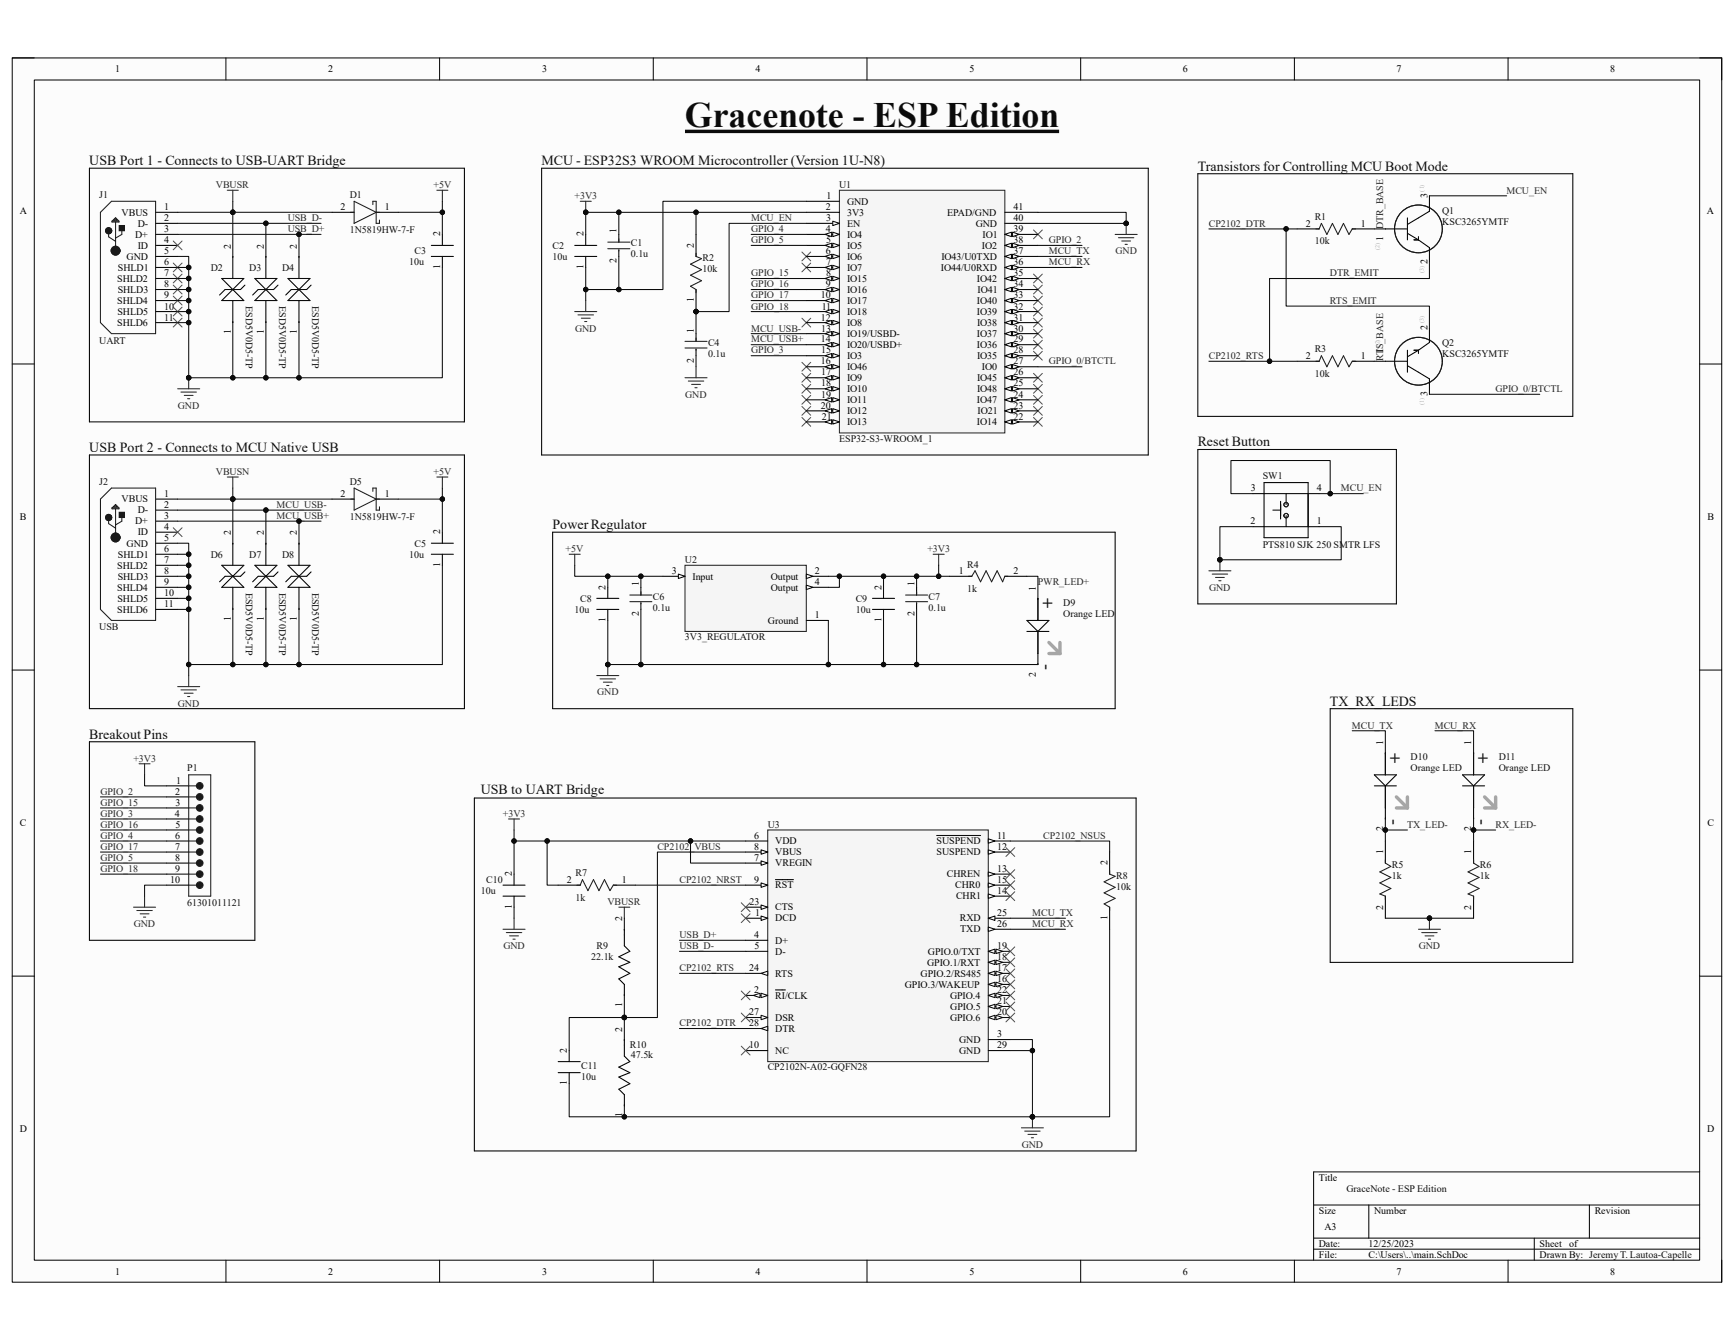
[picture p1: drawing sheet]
<svg xmlns="http://www.w3.org/2000/svg" width="279mm" height="216mm" viewBox="0 0 279 216" stroke-linecap="round" stroke-linejoin="round" font-family="sans-serif">
<defs><g id="words">
<text font-size="5.8" fill="#0e0e0e" x="110.4" y="20.5">Gracenote - ESP Edition</text>
<g font-size="2.9" fill="#0e0e0e">
<text x="167.9" y="96.4" transform="rotate(90 167.9 96.4)">+</text>
<text x="167.9" y="107.1" transform="rotate(90 167.9 107.1)">-</text>
<text x="223.9" y="121.3" transform="rotate(90 223.9 121.3)">+</text>
<text x="238" y="121.3" transform="rotate(90 238 121.3)">+</text>
<text x="223.9" y="132" transform="rotate(90 223.9 132)">-</text>
<text x="238" y="132" transform="rotate(90 238 132)">-</text>
</g>
<g font-size="2.2" fill="#0e0e0e">
<text x="14.4" y="26.6">USB Port 1 - Connects to USB-UART Bridge</text>
<text x="87.2" y="26.6">MCU - ESP32S3 WROOM Microcontroller (Version 1U-N8)</text>
<text x="193" y="27.5">Transistors for Controlling MCU Boot Mode</text>
<text x="193" y="71.9">Reset Button</text>
<text x="14.4" y="72.8">USB Port 2 - Connects to MCU Native USB</text>
<text x="89" y="85.3">Power Regulator</text>
<text x="214.3" y="113.7">TX_RX_LEDS</text>
<text x="14.4" y="119">Breakout Pins</text>
<text x="77.5" y="127.9">USB to UART Bridge</text>
</g>
<g font-size="1.6">
<text x="18.5" y="11.6">1</text>
<text x="52.9" y="11.6">2</text>
<text x="87.4" y="11.6">3</text>
<text x="121.7" y="11.6">4</text>
<text x="156.2" y="11.6">5</text>
<text x="190.6" y="11.6">6</text>
<text x="225" y="11.6">7</text>
<text x="259.5" y="11.6">8</text>
<text x="3.2" y="34.5">A</text>
<text x="19.6" y="34.8">VBUS</text>
<text x="26.5" y="33.9">1</text>
<text x="26.5" y="35.6">2</text>
<text x="54.9" y="33.9">2</text>
<text x="62" y="33.9">1</text>
<text x="133.1" y="33.9">2</text>
<text x="133.1" y="35.6">3</text>
<text x="133.2" y="32.1">1</text>
<text x="136.5" y="33">GND</text>
<text x="136.5" y="34.8">3V3</text>
<text x="152.6" y="34.8">EPAD/GND</text>
<text x="163.3" y="35.6">40</text>
<text x="163.3" y="33.9">41</text>
<text x="230" y="31.9" transform="rotate(-90 230 31.9)">3</text>
<text x="275" y="34.5">A</text>
<text x="20.4" y="41.9">GND</text>
<text x="21.8" y="38.3">D+</text>
<text x="22.2" y="36.5">D-</text>
<text x="22.2" y="40.1">ID</text>
<text x="26.5" y="37.4">3</text>
<text x="26.5" y="39.2">4</text>
<text x="26.5" y="41">5</text>
<text x="37.2" y="40.1" transform="rotate(-90 37.2 40.1)">2</text>
<text x="42.5" y="40.1" transform="rotate(-90 42.5 40.1)">2</text>
<text x="47.8" y="40.1" transform="rotate(-90 47.8 40.1)">2</text>
<text x="70.9" y="38.1" transform="rotate(-90 70.9 38.1)">2</text>
<text x="94" y="38.1" transform="rotate(-90 94 38.1)">2</text>
<text x="99.4" y="37.6" transform="rotate(-90 99.4 37.6)">1</text>
<text x="111.8" y="39.9" transform="rotate(-90 111.8 39.9)">2</text>
<text x="133.1" y="37.4">4</text>
<text x="133.1" y="41">6</text>
<text x="133.1" y="39.2">5</text>
<text x="136.5" y="36.5">EN</text>
<text x="136.5" y="38.3">IO4</text>
<text x="136.5" y="40.1">IO5</text>
<text x="136.5" y="41.9">IO6</text>
<text x="151.7" y="41.9">IO43/U0TXD</text>
<text x="157.2" y="36.5">GND</text>
<text x="158.2" y="40.1">IO2</text>
<text x="158.3" y="38.3">IO1</text>
<text x="163.3" y="41">37</text>
<text x="163.3" y="39.2">38</text>
<text x="163.3" y="37.4">39</text>
<text x="210.4" y="36.5">2</text>
<text x="219.3" y="36.5">1</text>
<text x="222.9" y="38.9" transform="rotate(-90 222.9 38.9)">1</text>
<text x="18.9" y="45.4">SHLD2</text>
<text x="19" y="47.2">SHLD3</text>
<text x="19" y="43.6">SHLD1</text>
<text x="26.5" y="42.8">6</text>
<text x="26.5" y="44.5">7</text>
<text x="26.5" y="46.3">8</text>
<text x="70.9" y="43.3" transform="rotate(-90 70.9 43.3)">1</text>
<text x="94" y="43.3" transform="rotate(-90 94 43.3)">1</text>
<text x="99.4" y="42.4" transform="rotate(-90 99.4 42.4)">2</text>
<text x="133.1" y="46.3">9</text>
<text x="133.1" y="42.8">7</text>
<text x="133.1" y="44.5">8</text>
<text x="136.5" y="43.6">IO7</text>
<text x="136.5" y="45.4">IO15</text>
<text x="136.5" y="47.2">IO16</text>
<text x="151.6" y="43.6">IO44/U0RXD</text>
<text x="157.4" y="45.4">IO42</text>
<text x="157.5" y="47.2">IO41</text>
<text x="163.3" y="46.3">34</text>
<text x="163.3" y="44.5">35</text>
<text x="163.3" y="42.8">36</text>
<text x="230" y="42.6" transform="rotate(-90 230 42.6)">2</text>
<text x="18.9" y="49">SHLD4</text>
<text x="18.9" y="52.5">SHLD6</text>
<text x="18.9" y="50.8">SHLD5</text>
<text x="26.5" y="48.1">9</text>
<text x="26.5" y="51.6">11</text>
<text x="26.5" y="49.9">10</text>
<text x="37.2" y="53.8" transform="rotate(-90 37.2 53.8)">1</text>
<text x="42.5" y="53.8" transform="rotate(-90 42.5 53.8)">1</text>
<text x="47.8" y="53.8" transform="rotate(-90 47.8 53.8)">1</text>
<text x="111.8" y="53.6" transform="rotate(-90 111.8 53.6)">1</text>
<text x="111.8" y="48.7" transform="rotate(-90 111.8 48.7)">1</text>
<text x="132.2" y="48.1">10</text>
<text x="132.2" y="51.6">12</text>
<text x="132.3" y="53.4">13</text>
<text x="132.4" y="49.9">11</text>
<text x="136.5" y="49">IO17</text>
<text x="136.5" y="50.8">IO18</text>
<text x="136.5" y="52.5">IO8</text>
<text x="157.4" y="50.8">IO39</text>
<text x="157.4" y="49">IO40</text>
<text x="157.4" y="52.5">IO38</text>
<text x="163.3" y="53.4">30</text>
<text x="163.3" y="51.6">31</text>
<text x="163.3" y="49.9">32</text>
<text x="163.3" y="48.1">33</text>
<text x="230" y="53.2" transform="rotate(-90 230 53.2)">2</text>
<text x="111.8" y="58.4" transform="rotate(-90 111.8 58.4)">2</text>
<text x="132.2" y="55.2">14</text>
<text x="132.2" y="58.7">16</text>
<text x="132.3" y="56.9">15</text>
<text x="136.5" y="54.3">IO19/USBD-</text>
<text x="136.5" y="56">IO20/USBD+</text>
<text x="136.5" y="57.8">IO3</text>
<text x="136.5" y="59.6">IO46</text>
<text x="157.4" y="56">IO36</text>
<text x="157.4" y="54.3">IO37</text>
<text x="157.4" y="57.8">IO35</text>
<text x="158.2" y="59.6">IO0</text>
<text x="163.3" y="58.7">27</text>
<text x="163.3" y="56.9">28</text>
<text x="163.3" y="55.2">29</text>
<text x="210.4" y="57.8">2</text>
<text x="219.3" y="57.8">1</text>
<text x="222.9" y="56.8" transform="rotate(-90 222.9 56.8)">1</text>
<text x="132.2" y="65.8">20</text>
<text x="132.3" y="60.5">17</text>
<text x="132.3" y="62.3">18</text>
<text x="132.3" y="64.1">19</text>
<text x="136.5" y="61.4">IO9</text>
<text x="136.5" y="63.2">IO10</text>
<text x="136.5" y="64.9">IO11</text>
<text x="157.4" y="64.9">IO47</text>
<text x="157.4" y="63.2">IO48</text>
<text x="157.4" y="61.4">IO45</text>
<text x="163.3" y="65.8">23</text>
<text x="163.3" y="64.1">24</text>
<text x="163.3" y="62.3">25</text>
<text x="163.3" y="60.5">26</text>
<text x="230" y="63.8" transform="rotate(-90 230 63.8)">3</text>
<text x="132.4" y="67.6">21</text>
<text x="136.5" y="66.7">IO12</text>
<text x="136.5" y="68.5">IO13</text>
<text x="157.4" y="68.5">IO14</text>
<text x="157.5" y="66.7">IO21</text>
<text x="163.3" y="67.6">22</text>
<text x="3.2" y="83.8">B</text>
<text x="19.6" y="80.9">VBUS</text>
<text x="22.2" y="82.7">D-</text>
<text x="26.5" y="80.1">1</text>
<text x="26.5" y="81.8">2</text>
<text x="26.5" y="83.6">3</text>
<text x="54.9" y="80.1">2</text>
<text x="62" y="80.1">1</text>
<text x="201.5" y="79.2">3</text>
<text x="212.2" y="79.2">4</text>
<text x="275.1" y="83.8">B</text>
<text x="19" y="89.8">SHLD1</text>
<text x="20.4" y="88.1">GND</text>
<text x="21.8" y="84.5">D+</text>
<text x="22.2" y="86.3">ID</text>
<text x="26.5" y="85.4">4</text>
<text x="26.5" y="87.2">5</text>
<text x="26.5" y="88.9">6</text>
<text x="37.2" y="86.3" transform="rotate(-90 37.2 86.3)">2</text>
<text x="42.5" y="86.3" transform="rotate(-90 42.5 86.3)">2</text>
<text x="47.8" y="86.3" transform="rotate(-90 47.8 86.3)">2</text>
<text x="70.9" y="86.1" transform="rotate(-90 70.9 86.1)">2</text>
<text x="201.5" y="84.5">2</text>
<text x="212.2" y="84.5">1</text>
<text x="18.9" y="91.6">SHLD2</text>
<text x="18.9" y="95.2">SHLD4</text>
<text x="19" y="93.4">SHLD3</text>
<text x="26.5" y="90.7">7</text>
<text x="26.5" y="92.5">8</text>
<text x="26.5" y="94.3">9</text>
<text x="70.9" y="91.3" transform="rotate(-90 70.9 91.3)">1</text>
<text x="97.6" y="95" transform="rotate(-90 97.6 95)">2</text>
<text x="102.9" y="94.4" transform="rotate(-90 102.9 94.4)">1</text>
<text x="108.2" y="92.5">3</text>
<text x="111.6" y="93.4">Input</text>
<text x="124.2" y="93.4">Output</text>
<text x="124.2" y="95.2">Output</text>
<text x="131.3" y="92.5">2</text>
<text x="131.3" y="94.3">4</text>
<text x="142" y="95" transform="rotate(-90 142 95)">2</text>
<text x="147.4" y="94.4" transform="rotate(-90 147.4 94.4)">1</text>
<text x="154.5" y="92.5">1</text>
<text x="163.3" y="92.5">2</text>
<text x="166.9" y="95.2" transform="rotate(-90 166.9 95.2)">1</text>
<text x="18.9" y="98.7">SHLD6</text>
<text x="18.9" y="96.9">SHLD5</text>
<text x="26.5" y="97.8">11</text>
<text x="26.5" y="96.1">10</text>
<text x="37.2" y="100" transform="rotate(-90 37.2 100)">1</text>
<text x="42.5" y="100" transform="rotate(-90 42.5 100)">1</text>
<text x="47.8" y="100" transform="rotate(-90 47.8 100)">1</text>
<text x="97.6" y="100.2" transform="rotate(-90 97.6 100.2)">1</text>
<text x="102.9" y="99.3" transform="rotate(-90 102.9 99.3)">2</text>
<text x="123.7" y="100.5">Ground</text>
<text x="131.3" y="99.6">1</text>
<text x="142" y="100.2" transform="rotate(-90 142 100.2)">1</text>
<text x="147.4" y="99.3" transform="rotate(-90 147.4 99.3)">2</text>
<text x="166.9" y="109.1" transform="rotate(-90 166.9 109.1)">2</text>
<text x="222.9" y="120.1" transform="rotate(-90 222.9 120.1)">1</text>
<text x="237.1" y="120.1" transform="rotate(-90 237.1 120.1)">1</text>
<text x="28.2" y="131.6">4</text>
<text x="28.2" y="128.1">2</text>
<text x="28.3" y="129.8">3</text>
<text x="28.4" y="126.3">1</text>
<text x="3.2" y="133.1">C</text>
<text x="28.2" y="135.2">6</text>
<text x="28.2" y="136.9">7</text>
<text x="28.3" y="133.4">5</text>
<text x="121.5" y="135.2">6</text>
<text x="121.5" y="136.9">8</text>
<text x="124.9" y="136.1">VDD</text>
<text x="124.9" y="137.8">VBUS</text>
<text x="150.9" y="136.1">SUSPEND</text>
<text x="150.9" y="137.8">SUSPEND</text>
<text x="160.7" y="135.2">11</text>
<text x="160.7" y="136.9">12</text>
<text x="222.9" y="137.6" transform="rotate(-90 222.9 137.6)">1</text>
<text x="222.9" y="133.9" transform="rotate(-90 222.9 133.9)">2</text>
<text x="237.1" y="137.6" transform="rotate(-90 237.1 137.6)">1</text>
<text x="237.1" y="133.9" transform="rotate(-90 237.1 133.9)">2</text>
<text x="275.1" y="133.1">C</text>
<text x="27.4" y="142.2">10</text>
<text x="28.2" y="138.7">8</text>
<text x="28.2" y="140.5">9</text>
<text x="82.5" y="141.2" transform="rotate(-90 82.5 141.2)">2</text>
<text x="91.3" y="142.2">2</text>
<text x="100.2" y="142.2">1</text>
<text x="121.5" y="142.2">9</text>
<text x="121.5" y="138.7">7</text>
<text x="124.9" y="143.1">RST</text>
<text x="124.9" y="139.6">VREGIN</text>
<text x="152.6" y="141.4">CHREN</text>
<text x="153.9" y="143.1">CHR0</text>
<text x="160.7" y="142.2">15</text>
<text x="160.7" y="140.5">13</text>
<text x="178.4" y="139.4" transform="rotate(-90 178.4 139.4)">2</text>
<text x="82.5" y="146.4" transform="rotate(-90 82.5 146.4)">1</text>
<text x="100.2" y="148.5" transform="rotate(-90 100.2 148.5)">2</text>
<text x="120.8" y="145.8">23</text>
<text x="121.7" y="147.6">1</text>
<text x="124.9" y="146.7">CTS</text>
<text x="124.9" y="148.5">DCD</text>
<text x="154.1" y="144.9">CHR1</text>
<text x="154.6" y="148.5">RXD</text>
<text x="160.7" y="144">14</text>
<text x="160.7" y="147.6">25</text>
<text x="160.7" y="149.4">26</text>
<text x="178.4" y="148.2" transform="rotate(-90 178.4 148.2)">1</text>
<text x="222.9" y="146.6" transform="rotate(-90 222.9 146.6)">2</text>
<text x="237.1" y="146.6" transform="rotate(-90 237.1 146.6)">2</text>
<text x="121.5" y="151.1">4</text>
<text x="121.6" y="152.9">5</text>
<text x="124.9" y="152">D+</text>
<text x="124.9" y="153.8">D-</text>
<text x="149.4" y="155.6">GPIO.1/RXT</text>
<text x="149.5" y="153.8">GPIO.0/TXT</text>
<text x="154.7" y="150.2">TXD</text>
<text x="160.7" y="152.9">19</text>
<text x="160.7" y="154.7">18</text>
<text x="120.7" y="156.5">24</text>
<text x="121.5" y="160">2</text>
<text x="124.9" y="160.9">RI/CLK</text>
<text x="124.9" y="157.4">RTS</text>
<text x="145.8" y="159.1">GPIO.3/WAKEUP</text>
<text x="148.3" y="157.4">GPIO.2/RS485</text>
<text x="153.1" y="160.9">GPIO.4</text>
<text x="160.7" y="156.5">17</text>
<text x="160.7" y="158.2">16</text>
<text x="160.7" y="160">22</text>
<text x="160.7" y="161.8">21</text>
<text x="100.2" y="166.2" transform="rotate(-90 100.2 166.2)">2</text>
<text x="100.2" y="162.2" transform="rotate(-90 100.2 162.2)">1</text>
<text x="120.7" y="163.6">27</text>
<text x="120.7" y="165.4">28</text>
<text x="124.9" y="164.5">DSR</text>
<text x="124.9" y="166.2">DTR</text>
<text x="153.1" y="164.5">GPIO.6</text>
<text x="153.1" y="162.7">GPIO.5</text>
<text x="160.7" y="163.6">20</text>
<text x="160.7" y="167.1">3</text>
<text x="91.4" y="169.6" transform="rotate(-90 91.4 169.6)">2</text>
<text x="120.7" y="168.9">10</text>
<text x="124.9" y="169.8">NC</text>
<text x="154.6" y="168">GND</text>
<text x="154.6" y="169.8">GND</text>
<text x="160.7" y="168.9">29</text>
<text x="91.4" y="174.8" transform="rotate(-90 91.4 174.8)">1</text>
<text x="3.2" y="182.5">D</text>
<text x="100.2" y="180" transform="rotate(-90 100.2 180)">1</text>
<text x="275.1" y="182.5">D</text>
<text x="212.5" y="190.2">Title</text>
<text x="212.5" y="195.6">Size</text>
<text x="221.4" y="195.6">Number</text>
<text x="257" y="195.6">Revision</text>
<text x="212.5" y="200.9">Date:</text>
<text x="212.5" y="202.7">File:</text>
<text x="213.4" y="198.2">A3</text>
<text x="220.5" y="202.7">C:\Users\..\main.SchDoc</text>
<text x="220.5" y="200.9">12/25/2023</text>
<text x="248.1" y="202.7">Drawn By: Jeremy T. Lautoa-Capelle</text>
<text x="248.1" y="200.9">Sheet</text>
<text x="252.8" y="200.9">of</text>
<text x="18.5" y="205.4">1</text>
<text x="52.9" y="205.4">2</text>
<text x="87.4" y="205.4">3</text>
<text x="121.7" y="205.4">4</text>
<text x="156.2" y="205.4">5</text>
<text x="190.6" y="205.4">6</text>
<text x="225" y="205.4">7</text>
<text x="259.5" y="205.4">8</text>
</g>
<g font-size="1.6" fill="#0e0e0e">
<text x="16" y="31.9">J1</text>
<text x="56.3" y="31.9">D1</text>
<text x="135.2" y="30.3">U1</text>
<text x="211.8" y="35.5">R1</text>
<text x="232.4" y="34.5">Q1</text>
<text x="56.3" y="37.6">1N5819HW-7-F</text>
<text x="66.8" y="41">C3</text>
<text x="89" y="40.1">C2</text>
<text x="89" y="41.9">10u</text>
<text x="101.6" y="39.7">C1</text>
<text x="101.6" y="41.5">0.1u</text>
<text x="211.8" y="39.4">10k</text>
<text x="232.4" y="36.2">KSC3265YMTF</text>
<text x="34" y="43.6">D2</text>
<text x="40.2" y="43.6">D3</text>
<text x="45.5" y="43.6">D4</text>
<text x="65.9" y="42.8">10u</text>
<text x="113.2" y="42">R2</text>
<text x="113.2" y="43.8">10k</text>
<text x="39.6" y="49.3" transform="rotate(90 39.6 49.3)">ESD5V0D5-TP</text>
<text x="45" y="49.3" transform="rotate(90 45 49.3)">ESD5V0D5-TP</text>
<text x="50.3" y="49.3" transform="rotate(90 50.3 49.3)">ESD5V0D5-TP</text>
<text x="16" y="55.4">UART</text>
<text x="114.1" y="55.7">C4</text>
<text x="114.1" y="57.5">0.1u</text>
<text x="211.8" y="56.8">R3</text>
<text x="232.4" y="55.8">Q2</text>
<text x="232.4" y="57.5">KSC3265YMTF</text>
<text x="211.8" y="60.7">10k</text>
<text x="135.2" y="71.2">ESP32-S3-WROOM_1</text>
<text x="203.5" y="77.2">SW1</text>
<text x="16" y="78.1">J2</text>
<text x="56.3" y="78.1">D5</text>
<text x="56.3" y="83.8">1N5819HW-7-F</text>
<text x="34" y="89.8">D6</text>
<text x="40.2" y="89.8">D7</text>
<text x="45.5" y="89.8">D8</text>
<text x="65.9" y="89.8">10u</text>
<text x="66.8" y="88.1">C5</text>
<text x="203.5" y="88.2">PTS810 SJK 250 SMTR LFS</text>
<text x="39.6" y="95.5" transform="rotate(90 39.6 95.5)">ESD5V0D5-TP</text>
<text x="45" y="95.5" transform="rotate(90 45 95.5)">ESD5V0D5-TP</text>
<text x="50.3" y="95.5" transform="rotate(90 50.3 95.5)">ESD5V0D5-TP</text>
<text x="110.4" y="90.7">U2</text>
<text x="155.8" y="91.4">R4</text>
<text x="155.8" y="95.3">1k</text>
<text x="16" y="101.6">USB</text>
<text x="92.6" y="98.7">10u</text>
<text x="93.5" y="96.9">C8</text>
<text x="105.2" y="96.6">C6</text>
<text x="105.2" y="98.4">0.1u</text>
<text x="137.9" y="96.9">C9</text>
<text x="137.9" y="98.7">10u</text>
<text x="149.6" y="96.6">C7</text>
<text x="149.6" y="98.4">0.1u</text>
<text x="171.3" y="97.7">D9</text>
<text x="171.3" y="99.4">Orange LED</text>
<text x="110.4" y="103.2">3V3_REGULATOR</text>
<text x="30.2" y="124.3">P1</text>
<text x="227.3" y="122.5">D10</text>
<text x="227.3" y="124.3">Orange LED</text>
<text x="241.5" y="122.5">D11</text>
<text x="241.5" y="124.3">Orange LED</text>
<text x="123.7" y="133.4">U3</text>
<text x="78.4" y="142.2">C10</text>
<text x="92.8" y="141.2">R7</text>
<text x="179.8" y="141.6">R8</text>
<text x="179.8" y="143.3">10k</text>
<text x="224.3" y="139.8">R5</text>
<text x="224.3" y="141.6">1k</text>
<text x="238.5" y="139.8">R6</text>
<text x="238.5" y="141.6">1k</text>
<text x="30.2" y="146">61301011121</text>
<text x="77.5" y="144">10u</text>
<text x="92.8" y="145.1">1k</text>
<text x="95.2" y="154.7">22.1k</text>
<text x="96.1" y="152.9">R9</text>
<text x="93.6" y="172.3">C11</text>
<text x="101.5" y="168.9">R10</text>
<text x="101.6" y="170.5">47.5k</text>
<text x="123.7" y="172.5">CP2102N-A02-GQFN28</text>
<text x="93.6" y="174.1">10u</text>
<text x="217" y="192">GraceNote - ESP Edition</text>
</g>
<g font-size="1.6" fill="#262626">
<text x="34.8" y="30.3">VBUSR</text>
<text x="46.4" y="35.6">USB_D-</text>
<text x="69.8" y="30.3">+5V</text>
<text x="92.6" y="32.1">+3V3</text>
<text x="121" y="35.6">MCU_EN</text>
<text x="242.7" y="31.2">MCU_EN</text>
<text x="46.4" y="37.4">USB_D+</text>
<text x="121" y="37.4">GPIO_4</text>
<text x="121" y="39.2">GPIO_5</text>
<text x="169" y="39.2">GPIO_2</text>
<text x="169" y="41">MCU_TX</text>
<text x="179.7" y="41">GND</text>
<text x="194.8" y="36.5">CP2102_DTR</text>
<text x="222.9" y="36.9" transform="rotate(-90 222.9 36.9)">DTR_BASE</text>
<text x="121" y="44.5">GPIO_15</text>
<text x="121" y="46.3">GPIO_16</text>
<text x="169" y="42.8">MCU_RX</text>
<text x="214.3" y="44.5">DTR_EMIT</text>
<text x="92.7" y="53.4">GND</text>
<text x="121" y="48.1">GPIO_17</text>
<text x="121" y="49.9">GPIO_18</text>
<text x="121" y="53.4">MCU_USB-</text>
<text x="214.3" y="49">RTS_EMIT</text>
<text x="121" y="56.9">GPIO_3</text>
<text x="121" y="55.2">MCU_USB+</text>
<text x="169" y="58.7">GPIO_0/BTCTL</text>
<text x="194.8" y="57.8">CP2102_RTS</text>
<text x="222.9" y="58.2" transform="rotate(-90 222.9 58.2)">RTS_BASE</text>
<text x="28.7" y="65.8">GND</text>
<text x="110.4" y="64.1">GND</text>
<text x="241" y="63.2">GPIO_0/BTCTL</text>
<text x="34.8" y="76.5">VBUSN</text>
<text x="69.8" y="76.5">+5V</text>
<text x="44.6" y="81.8">MCU_USB-</text>
<text x="44.6" y="83.6">MCU_USB+</text>
<text x="216.1" y="79.2">MCU_EN</text>
<text x="91.1" y="88.9">+5V</text>
<text x="149.4" y="88.9">+3V3</text>
<text x="167.2" y="94.3">PWR_LED+</text>
<text x="194.8" y="95.2">GND</text>
<text x="28.7" y="113.8">GND</text>
<text x="96.2" y="112.1">GND</text>
<text x="217.8" y="117.4">MCU_TX</text>
<text x="231.2" y="117.4">MCU_RX</text>
<text x="21.5" y="122.7">+3V3</text>
<text x="16.2" y="128.1">GPIO_2</text>
<text x="16.2" y="129.8">GPIO_15</text>
<text x="16.2" y="131.6">GPIO_3</text>
<text x="81" y="131.6">+3V3</text>
<text x="16.2" y="133.4">GPIO_16</text>
<text x="16.2" y="135.2">GPIO_4</text>
<text x="16.2" y="136.9">GPIO_17</text>
<text x="105.9" y="136.9">CP2102_VBUS</text>
<text x="168.1" y="135.2">CP2102_NSUS</text>
<text x="226.7" y="133.4">TX_LED-</text>
<text x="241" y="133.4">RX_LED-</text>
<text x="16.2" y="138.7">GPIO_5</text>
<text x="16.2" y="140.5">GPIO_18</text>
<text x="109.5" y="142.2">CP2102_NRST</text>
<text x="21.5" y="149.4">GND</text>
<text x="97.9" y="145.8">VBUSR</text>
<text x="166.3" y="147.6">MCU_TX</text>
<text x="166.3" y="149.4">MCU_RX</text>
<text x="81.1" y="152.9">GND</text>
<text x="109.5" y="151.1">USB_D+</text>
<text x="109.5" y="152.9">USB_D-</text>
<text x="228.6" y="152.9">GND</text>
<text x="109.5" y="156.5">CP2102_RTS</text>
<text x="109.5" y="165.4">CP2102_DTR</text>
<text x="164.6" y="184.9">GND</text>
</g>
<g font-size="1" fill="#b0b0b0">
<text x="229.4" y="30.9" transform="rotate(-90 229.4 30.9)">(1)</text>
<text x="222.3" y="40.3" transform="rotate(-90 222.3 40.3)">(2)</text>
<text x="229.4" y="44" transform="rotate(-90 229.4 44)">(3)</text>
<text x="229.4" y="52.1" transform="rotate(-90 229.4 52.1)">(3)</text>
<text x="222.3" y="55.8" transform="rotate(-90 222.3 55.8)">(2)</text>
<text x="229.4" y="65.3" transform="rotate(-90 229.4 65.3)">(1)</text>
</g>
</g></defs>
<path d="M2 9.3h275.4v197.3h-275.4z" fill-rule="evenodd" fill="#fcfcfc"/>
<path d="M2 9.3h275.4v197.3h-275.4z" fill="none" stroke="#000" stroke-width=".16"/>
<path d="M5.5 12.9h268.4v190.1h-268.4z" fill-rule="evenodd" fill="#fcfcfc"/>
<g fill="none" stroke="#000" stroke-width=".16">
<path d="M2 9.3h3.5M5.5 12.9h268.4v190.1h-268.4zM36.4 9.3v3.6M70.8 9.3v3.6M105.3 9.3v3.6M139.7 9.3v3.6M174.1 9.3v3.6M208.6 9.3v3.6M243 9.3v3.6M273.9 9.3h3.5v3.6M2 58.6h3.5M273.9 58.7h3.5"/>
<path d="M2 108h3.5M273.9 108h3.5M2 157.3h3.5M273.9 157.3h3.5M211.7 194.2h62.2M211.7 199.5h62.2M220.6 194.2v5.3M247.2 199.5v3.5M256.1 194.2v5.3M273.9 188.8h-62.2v14.2M36.4 203v3.6M70.8 203v3.6"/>
<path d="M105.3 203v3.6M139.7 203v3.6M174.1 203v3.6M208.6 203v3.6M211.7 201.3h62.2M243 203v3.6M277.4 203v3.6"/>
</g>
<path d="M110.4 21.2h60.3" fill="none" stroke="#0e0e0e" stroke-width=".55"/>
<path d="M179.7 37.8h3.5M180.2 38.3h2.5M180.8 38.8h1.4M181.3 39.4h.3M181.5 36v1.8" fill="none" stroke="#262626" stroke-width=".17"/>
<circle cx="181.5" cy="36" r=".36" fill="#0e0e0e"/>
<circle cx="181.5" cy="36" r=".36" fill="none" stroke="#0e0e0e" stroke-width=".16"/>
<path d="M93.5 32.4h1.8M94.4 32.4v1.8" fill="none" stroke="#262626" stroke-width=".17"/>
<circle cx="94.4" cy="34.2" r=".36" fill="#0e0e0e"/>
<circle cx="94.4" cy="34.2" r=".36" fill="none" stroke="#0e0e0e" stroke-width=".16"/>
<path d="M99.7 37.8v1.2M99.7 40.3v1" fill="none" stroke="#000" stroke-width=".17"/>
<path d="M97.9 39h3.6M99.7 38.5v.5M97.9 40.1h3.6M99.7 40.3v.1" fill="none" stroke="#1c1c1c" stroke-width=".17"/>
<path d="M92.6 50.2h3.6M93.1 50.7h2.5M93.7 51.3h1.4M94.2 51.8h.4M94.4 48.4v1.8" fill="none" stroke="#262626" stroke-width=".17"/>
<circle cx="112.2" cy="50.2" r=".36" fill="#0e0e0e"/>
<circle cx="112.2" cy="50.2" r=".36" fill="none" stroke="#0e0e0e" stroke-width=".16"/>
<path d="M112.2 46.7v3.5" fill="none" stroke="#000" stroke-width=".17"/>
<circle cx="112.2" cy="50.2" r=".36" fill="#0e0e0e"/>
<circle cx="112.2" cy="50.2" r=".36" fill="none" stroke="#0e0e0e" stroke-width=".16"/>
<path d="M87.3 27.1h97.7v46.2h-97.7zM112.2 37.8v3.5M112.2 53.8v1.2M112.2 56.2v1.1" fill="none" stroke="#000" stroke-width=".17"/>
<path d="M110.4 55h3.5M110.4 56.1h3.5M112.2 40.8v.5l.8 .4-1.7 .9 1.7 .8-1.7 .9 1.7 .9-1.7 .9 .9 .6v.5M112.2 54.5v.5M112.2 56.2v.2" fill="none" stroke="#1c1c1c" stroke-width=".17"/>
<path d="M112.2 59.1v1.8M110.4 60.9h3.5M110.9 61.4h2.5M111.4 61.9h1.5M112 62.5h.3" fill="none" stroke="#262626" stroke-width=".17"/>
<path d="M110.4 91.1h19.5v10.6h-19.5z" fill-rule="evenodd" fill="#f5f5f5"/>
<path d="M110.4 91.1h19.5v10.6h-19.5z" fill="none" stroke="#262626" stroke-width=".17"/>
<path d="M129.9 92.9h3.6" fill="none" stroke="#000" stroke-width=".17"/>
<path d="M129.9 92.5l1.1 .4-1.1 .3z" fill="#fbfbfb"/>
<path d="M129.9 92.5l1.1 .4-1.1 .3z" fill="none" stroke="#000" stroke-width=".16"/>
<path d="M129.9 94.6h3.6" fill="none" stroke="#000" stroke-width=".17"/>
<path d="M129.9 94.3l1.1 .3-1.1 .4z" fill="#fbfbfb"/>
<path d="M129.9 94.3l1.1 .3-1.1 .4z" fill="none" stroke="#000" stroke-width=".16"/>
<path d="M106.8 92.9h3.6M129.9 100h3.6" fill="none" stroke="#000" stroke-width=".17"/>
<path d="M109.3 92.5l1.1 .4-1.1 .3z" fill="#fbfbfb"/>
<path d="M109.3 92.5l1.1 .4-1.1 .3z" fill="none" stroke="#000" stroke-width=".16"/>
<path d="M103.3 94.6v1.3M103.3 97.1v1.1M147.7 94.6v1.3M147.7 97.1v1.1M153 92.9h3.6M161.9 92.9h3.6" fill="none" stroke="#000" stroke-width=".17"/>
<path d="M101.5 95.9h3.5M101.5 96.9h3.5M103.3 95.3v.6M103.3 97.1v.2M145.9 95.9h3.6M145.9 96.9h3.6M147.7 95.3v.6M147.7 97.1v.2M156 92.9h.6l.5-.9 .9 1.7 .9-1.7 .9 1.7 .9-1.7 .9 1.7 .3-.8h.5" fill="none" stroke="#1c1c1c" stroke-width=".17"/>
<path d="M91.7 89.3h1.8M92.6 89.3v1.8M96.2 108.8h3.5M96.7 109.4h2.5M97.2 109.9h1.4M97.8 110.4h.3M97.9 107.1v1.7" fill="none" stroke="#262626" stroke-width=".17"/>
<circle cx="97.9" cy="107.1" r=".36" fill="#0e0e0e"/>
<circle cx="97.9" cy="107.1" r=".36" fill="none" stroke="#0e0e0e" stroke-width=".16"/>
<path d="M150.4 89.3h1.7M151.2 89.3v1.8" fill="none" stroke="#262626" stroke-width=".17"/>
<path d="M89 114.2v-28.5h90.7v28.5h-90.7" fill="none" stroke="#000" stroke-width=".17"/>
<g fill="none" stroke="#4c4c4c" stroke-width=".16">
<path d="M166.5 37.1l1.5 1.4M168 37.1l-1.5 1.4M129.2 40.6l1.4 1.4M129.2 42.4l1.4 1.4M129.2 51.3l1.4 1.4M129.2 58.4l1.4 1.4M130.6 40.6l-1.4 1.4M130.6 42.4l-1.4 1.4M130.6 51.3l-1.4 1.4M130.6 58.4l-1.4 1.4M166.5 56.6l1.5 1.4M166.5 54.8l1.5 1.4"/>
<path d="M166.5 53l1.5 1.5M166.5 51.3l1.5 1.4M166.5 49.5l1.5 1.4M166.5 47.7l1.5 1.4M166.5 45.9l1.5 1.5M166.5 44.2l1.5 1.4M168 56.6l-1.5 1.4M168 54.8l-1.5 1.4M168 53l-1.5 1.5M168 51.3l-1.5 1.4M168 49.5l-1.5 1.4M168 47.7l-1.5 1.4"/>
<path d="M168 45.9l-1.5 1.5M168 44.2l-1.5 1.4M129.2 60.2l1.4 1.4M129.2 61.9l1.4 1.5M129.2 63.7l1.4 1.4M129.2 65.5l1.4 1.4M129.2 67.3l1.4 1.4M130.6 60.2l-1.4 1.4M130.6 61.9l-1.4 1.5M130.6 63.7l-1.4 1.4M130.6 65.5l-1.4 1.4M130.6 67.3l-1.4 1.4"/>
<path d="M166.5 67.3l1.5 1.4M166.5 65.5l1.5 1.4M166.5 63.7l1.5 1.4M166.5 61.9l1.5 1.5M166.5 60.2l1.5 1.4M168 67.3l-1.5 1.4M168 65.5l-1.5 1.4M168 63.7l-1.5 1.4M168 61.9l-1.5 1.5M168 60.2l-1.5 1.4"/>
</g>
<path d="M123.7 133.7h35.5v37.3h-35.5z" fill-rule="evenodd" fill="#f5f5f5"/>
<path d="M123.7 133.7h35.5v37.3h-35.5z" fill="none" stroke="#262626" stroke-width=".17"/>
<path d="M120.1 135.5h3.6M159.2 142.6h3.6" fill="none" stroke="#000" stroke-width=".17"/>
<path d="M159.2 142.3l1.1 .3-1.1 .4z" fill="#fbfbfb"/>
<path d="M159.2 142.3l1.1 .3-1.1 .4z" fill="none" stroke="#000" stroke-width=".16"/>
<path d="M159.2 144.4h3.6" fill="none" stroke="#000" stroke-width=".17"/>
<path d="M159.2 144l1.1 .4-1.1 .3z" fill="#fbfbfb"/>
<path d="M159.2 144l1.1 .4-1.1 .3z" fill="none" stroke="#000" stroke-width=".16"/>
<path d="M159.2 153.3h3.6" fill="none" stroke="#000" stroke-width=".17"/>
<path d="M159.2 153.3l1.1-.4v.7z" fill="#fbfbfb"/>
<path d="M159.2 153.3l1.1-.4v.7z" fill="none" stroke="#000" stroke-width=".16"/>
<path d="M160.5 152.9l1.1 .4-1.1 .3z" fill="#fbfbfb"/>
<path d="M160.5 152.9l1.1 .4-1.1 .3z" fill="none" stroke="#000" stroke-width=".16"/>
<path d="M159.2 155.1h3.6" fill="none" stroke="#000" stroke-width=".17"/>
<path d="M159.2 155.1l1.1-.4v.7z" fill="#fbfbfb"/>
<path d="M159.2 155.1l1.1-.4v.7z" fill="none" stroke="#000" stroke-width=".16"/>
<path d="M160.5 154.7l1.1 .4-1.1 .3z" fill="#fbfbfb"/>
<path d="M160.5 154.7l1.1 .4-1.1 .3z" fill="none" stroke="#000" stroke-width=".16"/>
<path d="M159.2 156.8h3.6" fill="none" stroke="#000" stroke-width=".17"/>
<path d="M159.2 156.8l1.1-.3v.7z" fill="#fbfbfb"/>
<path d="M159.2 156.8l1.1-.3v.7z" fill="none" stroke="#000" stroke-width=".16"/>
<path d="M160.5 156.5l1.1 .3-1.1 .4z" fill="#fbfbfb"/>
<path d="M160.5 156.5l1.1 .3-1.1 .4z" fill="none" stroke="#000" stroke-width=".16"/>
<path d="M159.2 158.6h3.6" fill="none" stroke="#000" stroke-width=".17"/>
<path d="M159.2 158.6l1.1-.3v.7z" fill="#fbfbfb"/>
<path d="M159.2 158.6l1.1-.3v.7z" fill="none" stroke="#000" stroke-width=".16"/>
<path d="M160.5 158.3l1.1 .3-1.1 .4z" fill="#fbfbfb"/>
<path d="M160.5 158.3l1.1 .3-1.1 .4z" fill="none" stroke="#000" stroke-width=".16"/>
<path d="M159.2 160.4h3.6" fill="none" stroke="#000" stroke-width=".17"/>
<path d="M159.2 160.4l1.1-.4v.7z" fill="#fbfbfb"/>
<path d="M159.2 160.4l1.1-.4v.7z" fill="none" stroke="#000" stroke-width=".16"/>
<path d="M160.5 160l1.1 .4-1.1 .3z" fill="#fbfbfb"/>
<path d="M160.5 160l1.1 .4-1.1 .3z" fill="none" stroke="#000" stroke-width=".16"/>
<path d="M159.2 162.2h3.6" fill="none" stroke="#000" stroke-width=".17"/>
<path d="M159.2 162.2l1.1-.4v.7z" fill="#fbfbfb"/>
<path d="M159.2 162.2l1.1-.4v.7z" fill="none" stroke="#000" stroke-width=".16"/>
<path d="M160.5 161.8l1.1 .4-1.1 .3z" fill="#fbfbfb"/>
<path d="M160.5 161.8l1.1 .4-1.1 .3z" fill="none" stroke="#000" stroke-width=".16"/>
<path d="M159.2 163.9h3.6" fill="none" stroke="#000" stroke-width=".17"/>
<path d="M159.2 163.9l1.1-.3v.7z" fill="#fbfbfb"/>
<path d="M159.2 163.9l1.1-.3v.7z" fill="none" stroke="#000" stroke-width=".16"/>
<path d="M160.5 163.6l1.1 .3-1.1 .4z" fill="#fbfbfb"/>
<path d="M160.5 163.6l1.1 .3-1.1 .4z" fill="none" stroke="#000" stroke-width=".16"/>
<path d="M120.1 142.6h3.6" fill="none" stroke="#000" stroke-width=".17"/>
<path d="M122.6 142.3l1.1 .3-1.1 .4z" fill="#fbfbfb"/>
<path d="M122.6 142.3l1.1 .3-1.1 .4z" fill="none" stroke="#000" stroke-width=".16"/>
<path d="M159.2 135.5h3.6M124.9 141.7h2.9" fill="none" stroke="#000" stroke-width=".17"/>
<path d="M159.2 135.1l1.1 .4-1.1 .4z" fill="#fbfbfb"/>
<path d="M159.2 135.1l1.1 .4-1.1 .4z" fill="none" stroke="#000" stroke-width=".16"/>
<path d="M150.9 134.6h7.1M159.2 140.8h3.6" fill="none" stroke="#000" stroke-width=".17"/>
<path d="M159.2 140.5l1.1 .3-1.1 .4z" fill="#fbfbfb"/>
<path d="M159.2 140.5l1.1 .3-1.1 .4z" fill="none" stroke="#000" stroke-width=".16"/>
<path d="M120.1 146.2h3.6" fill="none" stroke="#000" stroke-width=".17"/>
<path d="M122.6 145.8l1.1 .4-1.1 .3z" fill="#fbfbfb"/>
<path d="M122.6 145.8l1.1 .4-1.1 .3z" fill="none" stroke="#000" stroke-width=".16"/>
<path d="M120.1 151.5h3.6M120.1 153.3h3.6M120.1 147.9h3.6" fill="none" stroke="#000" stroke-width=".17"/>
<path d="M122.6 147.6l1.1 .3-1.1 .4z" fill="#fbfbfb"/>
<path d="M122.6 147.6l1.1 .3-1.1 .4z" fill="none" stroke="#000" stroke-width=".16"/>
<path d="M120.1 163.9h3.6" fill="none" stroke="#000" stroke-width=".17"/>
<path d="M122.6 163.6l1.1 .3-1.1 .4z" fill="#fbfbfb"/>
<path d="M122.6 163.6l1.1 .3-1.1 .4z" fill="none" stroke="#000" stroke-width=".16"/>
<path d="M120.1 165.7h3.6" fill="none" stroke="#000" stroke-width=".17"/>
<path d="M122.6 165.7l1.1-.3v.7z" fill="#fbfbfb"/>
<path d="M122.6 165.7l1.1-.3v.7z" fill="none" stroke="#000" stroke-width=".16"/>
<path d="M120.1 169.3h3.6M120.1 160.4h3.6" fill="none" stroke="#000" stroke-width=".17"/>
<path d="M122.6 160l1.1 .4-1.1 .3z" fill="#fbfbfb"/>
<path d="M122.6 160l1.1 .4-1.1 .3z" fill="none" stroke="#000" stroke-width=".16"/>
<path d="M121.4 160.4l1.1-.4v.7z" fill="#fbfbfb"/>
<path d="M121.4 160.4l1.1-.4v.7z" fill="none" stroke="#000" stroke-width=".16"/>
<path d="M120.1 156.8h3.6M124.9 159.5h1.7" fill="none" stroke="#000" stroke-width=".17"/>
<path d="M122.6 156.8l1.1-.3v.7z" fill="#fbfbfb"/>
<path d="M122.6 156.8l1.1-.3v.7z" fill="none" stroke="#000" stroke-width=".16"/>
<path d="M159.2 147.9h3.6" fill="none" stroke="#000" stroke-width=".17"/>
<path d="M159.2 147.9l1.1-.3v.7z" fill="#fbfbfb"/>
<path d="M159.2 147.9l1.1-.3v.7z" fill="none" stroke="#000" stroke-width=".16"/>
<path d="M159.2 137.3h3.6" fill="none" stroke="#000" stroke-width=".17"/>
<path d="M159.2 136.9l1.1 .4-1.1 .3z" fill="#fbfbfb"/>
<path d="M159.2 136.9l1.1 .4-1.1 .3z" fill="none" stroke="#000" stroke-width=".16"/>
<path d="M159.2 149.7h3.6" fill="none" stroke="#000" stroke-width=".17"/>
<path d="M159.2 149.4l1.1 .3-1.1 .4z" fill="#fbfbfb"/>
<path d="M159.2 149.4l1.1 .3-1.1 .4z" fill="none" stroke="#000" stroke-width=".16"/>
<path d="M120.1 137.3h3.6" fill="none" stroke="#000" stroke-width=".17"/>
<path d="M122.6 136.9l1.1 .4-1.1 .3z" fill="#fbfbfb"/>
<path d="M122.6 136.9l1.1 .4-1.1 .3z" fill="none" stroke="#000" stroke-width=".16"/>
<path d="M120.1 139.1h3.6" fill="none" stroke="#000" stroke-width=".17"/>
<path d="M122.6 138.7l1.1 .4-1.1 .3z" fill="#fbfbfb"/>
<path d="M122.6 138.7l1.1 .4-1.1 .3z" fill="none" stroke="#000" stroke-width=".16"/>
<path d="M159.2 167.5h3.6M159.2 169.3h3.6" fill="none" stroke="#000" stroke-width=".17"/>
<path d="M166.4 179.9v1.8M164.6 181.7h3.5M165.1 182.2h2.5M165.6 182.8h1.5M166.2 183.3h.3" fill="none" stroke="#262626" stroke-width=".17"/>
<circle cx="166.4" cy="179.9" r=".36" fill="#0e0e0e"/>
<circle cx="166.4" cy="179.9" r=".36" fill="none" stroke="#0e0e0e" stroke-width=".16"/>
<path d="M119.4 168.6l1.5 1.4M120.9 168.6l-1.5 1.4" fill="none" stroke="#4c4c4c" stroke-width=".16"/>
<path d="M25.1 34.2h3.5M25.1 36h3.5M25.1 37.8h3.5M25.1 39.5h3.5M25.1 41.3h3.5M25.1 43.1h3.5M25.1 44.9h3.5M25.1 46.6h3.5M25.1 48.4h3.5" fill="none" stroke="#000" stroke-width=".17"/>
<path d="M17.5 37.5v.7l1.1 .7M18.1 35.6l.5-.5 .6 .5v.2h-1.1zM18.1 35.6h.9M18.6 35.8v4.6M18.6 35.2l-.3 .3h.6l-.3-.1M19.6 36.9v.9l-1 .6M25.1 32.4h-7.1l-1.8 1.8v17.8l1.8 1.8" fill="none" stroke="#1c1c1c" stroke-width=".17"/>
<path d="M19.2 36.3h.9v.9h-.9z" fill-rule="evenodd" fill="#1c1c1c"/>
<path d="M19.2 36.3h.9v.9h-.9zM25.1 32.4v21.4h-7.1M25.1 78.6h-7.1l-1.8 1.8v17.8l1.8 1.8M17.5 83.7v.7l1.1 .7M18.1 81.8l.5-.5 .6 .5v.2h-1.1zM18.1 81.8h.9M18.6 82v4.6M18.6 81.4l-.3 .3h.6l-.3-.1M19.6 83.1v.9l-1 .6" fill="none" stroke="#1c1c1c" stroke-width=".17"/>
<g fill="none" stroke="#1c1c1c" stroke-width=".89">
<circle cx="17.5" cy="37.2" r=".14"/>
<circle cx="18.6" cy="40.4" r=".36"/>
</g>
<path d="M25.1 52h3.5M25.1 50.2h3.5M25.1 80.4h3.5M25.1 82.2h3.5M25.1 84h3.5M25.1 85.7h3.5M25.1 87.5h3.5M25.1 89.3h3.5M25.1 91.1h3.5M25.1 92.9h3.5M25.1 94.6h3.5" fill="none" stroke="#000" stroke-width=".17"/>
<path d="M19.2 82.5h.9v.9h-.9z" fill-rule="evenodd" fill="#1c1c1c"/>
<path d="M25.1 78.6v21.4h-7.1M19.2 82.5h.9v.9h-.9z" fill="none" stroke="#1c1c1c" stroke-width=".17"/>
<g fill="none" stroke="#1c1c1c" stroke-width=".89">
<circle cx="17.5" cy="83.4" r=".14"/>
<circle cx="18.6" cy="86.6" r=".36"/>
</g>
<path d="M25.1 98.2h3.5M25.1 96.4h3.5" fill="none" stroke="#000" stroke-width=".17"/>
<g fill="none" stroke="#4c4c4c" stroke-width=".16">
<path d="M27.9 38.8l1.4 1.5M29.3 38.8l-1.4 1.5M27.9 42.4l1.4 1.4M27.9 44.2l1.4 1.4M27.9 45.9l1.4 1.5M27.9 47.7l1.4 1.4M27.9 49.5l1.4 1.4M27.9 51.3l1.4 1.4M29.3 42.4l-1.4 1.4M29.3 44.2l-1.4 1.4M29.3 45.9l-1.4 1.5M29.3 47.7l-1.4 1.4"/>
<path d="M29.3 49.5l-1.4 1.4M29.3 51.3l-1.4 1.4M27.9 85l1.4 1.5M29.3 85l-1.4 1.5"/>
</g>
<path d="M28.6 62.6h3.6M29.2 63.2h2.4M29.7 63.7h1.4M30.2 64.2h.4M30.4 60.9v1.7M28.6 110.6h3.6M29.2 111.2h2.4M29.7 111.7h1.4M30.2 112.2h.4M30.4 108.8v1.8" fill="none" stroke="#262626" stroke-width=".17"/>
<circle cx="30.4" cy="60.9" r=".36" fill="#0e0e0e"/>
<circle cx="30.4" cy="60.9" r=".36" fill="none" stroke="#0e0e0e" stroke-width=".16"/>
<g fill="none" stroke="#262626" stroke-width=".17">
<path d="M36.6 30.7h1.8M37.5 30.7v1.7M70.4 30.7h1.8M71.3 30.7v1.7M36.6 76.9h1.8M37.5 76.9v1.7M70.4 76.9h1.8M71.3 76.9v1.7M194.8 92h3.5M195.3 92.5h2.5M195.9 93h1.4M196.4 93.6h.3"/>
<path d="M196.6 90.2v1.8M81.9 132h1.8M82.8 132v1.7M81.1 149.7h3.5M81.6 150.3h2.5M82.1 150.8h1.4M82.7 151.3h.3M82.8 147.9v1.8M99.7 146.2h1.8M100.6 146.2v1.7"/>
</g>
<g fill="none" stroke="#000" stroke-width=".17">
<path d="M14.4 27.1h60.4v40.9h-60.4zM53.5 34.2h3.6M60.6 34.2h3.6M193 28h60.4v39.1h-60.4zM209 36.9h3.6M217.9 36.9h3.5M209 58.2h3.6M217.9 58.2h3.5M14.4 73.3h60.4v40.9h-60.4zM53.5 80.4h3.6M60.6 80.4h3.6M76.4 128.6h106.7v56.8h-106.7z"/>
<path d="M178.8 137.3v3.5M89.9 142.6h3.6M98.8 142.6h3.6M178.8 146.2v3.5"/>
</g>
<path d="M56.5 34.2h.6M57.1 32.4l3.5 1.8-3.5 1.8zM60.1 33v-.6h.5v3.6h.5v-.5M60.6 34.2h.5M212 36.9h.6l.3-.9 .9 1.8 .9-1.8 .9 1.8 .9-1.8 .9 1.8 .5-.9h.5M212 58.2h.6l.3-.9 .9 1.8 .9-1.8 .9 1.8 .9-1.8 .9 1.8 .5-.9h.5M57.1 78.6l3.5 1.8-3.5 1.8zM60.1 79.2v-.6h.5v3.6h.5v-.5M56.5 80.4h.6M60.6 80.4h.5M93 142.6h.5l.3-.9 .9 1.8 .9-1.8 .9 1.8 .9-1.8 .9 1.8 .5-.9h.6M178.8 140.3v.5l.9 .4-1.8 .9 1.8 .9-1.8 .9 1.8 .8-1.8 .9 .9 .6v.5" fill="none" stroke="#1c1c1c" stroke-width=".17"/>
<g fill="none" stroke="#4c4c4c" stroke-width=".16">
<path d="M162.1 136.6l1.4 1.4M163.5 136.6l-1.4 1.4M119.4 147.2l1.5 1.5M119.4 159.7l1.5 1.4M119.4 145.5l1.5 1.4M120.9 147.2l-1.5 1.5M120.9 159.7l-1.5 1.4M120.9 145.5l-1.5 1.4M162.1 140.1l1.4 1.4M162.1 141.9l1.4 1.4M162.1 143.7l1.4 1.4M162.1 152.6l1.4 1.4"/>
<path d="M162.1 154.3l1.4 1.5M162.1 156.1l1.4 1.4M162.1 157.9l1.4 1.4M162.1 159.7l1.4 1.4M163.5 140.1l-1.4 1.4M163.5 141.9l-1.4 1.4M163.5 143.7l-1.4 1.4M163.5 152.6l-1.4 1.4M163.5 154.3l-1.4 1.5M163.5 156.1l-1.4 1.4M163.5 157.9l-1.4 1.4M163.5 159.7l-1.4 1.4"/>
<path d="M119.4 163.2l1.5 1.5M120.9 163.2l-1.5 1.5M162.1 161.4l1.4 1.5M162.1 163.2l1.4 1.5M163.5 161.4l-1.4 1.5M163.5 163.2l-1.4 1.5"/>
</g>
<circle cx="196.6" cy="90.2" r=".36" fill="#0e0e0e"/>
<circle cx="196.6" cy="90.2" r=".36" fill="none" stroke="#0e0e0e" stroke-width=".16"/>
<path d="M193 72.4h32v24.9h-32zM26.8 128.4h3.6M26.8 126.6h3.6" fill="none" stroke="#000" stroke-width=".17"/>
<path d="M30.4 128.4h1.2" fill="none" stroke="#1c1c1c" stroke-width=".17"/>
<circle cx="32.2" cy="128.4" r=".53" fill="#1c1c1c"/>
<g fill="none" stroke="#1c1c1c" stroke-width=".17">
<path d="M30.4 126.6h1.2M30.4 130.2h1.2"/>
<circle cx="32.2" cy="128.4" r=".53"/>
</g>
<path d="M26.8 130.2h3.6" fill="none" stroke="#000" stroke-width=".17"/>
<circle cx="32.2" cy="130.2" r=".53" fill="#1c1c1c"/>
<g fill="none" stroke="#1c1c1c" stroke-width=".17">
<path d="M30.4 132h1.2"/>
<circle cx="32.2" cy="130.2" r=".53"/>
</g>
<path d="M26.8 132h3.6" fill="none" stroke="#000" stroke-width=".17"/>
<circle cx="32.2" cy="132" r=".53" fill="#1c1c1c"/>
<g fill="none" stroke="#1c1c1c" stroke-width=".17">
<path d="M30.4 133.7h1.2"/>
<circle cx="32.2" cy="132" r=".53"/>
</g>
<path d="M26.8 133.7h3.6" fill="none" stroke="#000" stroke-width=".17"/>
<circle cx="32.2" cy="133.7" r=".53" fill="#1c1c1c"/>
<g fill="none" stroke="#1c1c1c" stroke-width=".17">
<path d="M30.4 135.5h1.2"/>
<circle cx="32.2" cy="133.7" r=".53"/>
</g>
<path d="M26.8 135.5h3.6" fill="none" stroke="#000" stroke-width=".17"/>
<circle cx="32.2" cy="135.5" r=".53" fill="#1c1c1c"/>
<g fill="none" stroke="#1c1c1c" stroke-width=".17">
<path d="M30.4 137.3h1.2"/>
<circle cx="32.2" cy="135.5" r=".53"/>
</g>
<path d="M26.8 137.3h3.6" fill="none" stroke="#000" stroke-width=".17"/>
<circle cx="32.2" cy="137.3" r=".53" fill="#1c1c1c"/>
<g fill="none" stroke="#1c1c1c" stroke-width=".17">
<path d="M30.4 139.1h1.2"/>
<circle cx="32.2" cy="137.3" r=".53"/>
</g>
<path d="M26.8 139.1h3.6" fill="none" stroke="#000" stroke-width=".17"/>
<circle cx="32.2" cy="139.1" r=".53" fill="#1c1c1c"/>
<g fill="none" stroke="#1c1c1c" stroke-width=".17">
<path d="M30.4 140.8h1.2"/>
<circle cx="32.2" cy="139.1" r=".53"/>
</g>
<path d="M26.8 140.8h3.6" fill="none" stroke="#000" stroke-width=".17"/>
<circle cx="32.2" cy="140.8" r=".53" fill="#1c1c1c"/>
<g fill="none" stroke="#1c1c1c" stroke-width=".17">
<path d="M30.4 142.6h1.2"/>
<circle cx="32.2" cy="140.8" r=".53"/>
</g>
<path d="M26.8 142.6h3.6" fill="none" stroke="#000" stroke-width=".17"/>
<circle cx="32.2" cy="142.6" r=".53" fill="#1c1c1c"/>
<g fill="none" stroke="#1c1c1c" stroke-width=".17">
<path d="M30.4 124.8h3.6v19.6h-3.6z"/>
<circle cx="32.2" cy="142.6" r=".53"/>
</g>
<circle cx="32.2" cy="126.6" r=".53" fill="#1c1c1c"/>
<g fill="none" stroke="#1c1c1c" stroke-width=".17">
<path d="M223.2 138.5v.6l.9 .5-1.8 .9 1.8 .9-1.8 .9 1.8 .9-1.8 .8 .9 .4v.5M237.4 138.5v.6l.9 .5-1.8 .9 1.8 .9-1.8 .9 1.8 .9-1.8 .8 .9 .4v.5"/>
<circle cx="32.2" cy="126.6" r=".53"/>
</g>
<path d="M223.2 135.5v3.6M237.4 135.5v3.6M223.2 144.4v3.5M237.4 144.4v3.5" fill="none" stroke="#000" stroke-width=".17"/>
<path d="M228.6 149.7h3.5M229.1 150.3h2.5M229.6 150.8h1.4M230.2 151.3h.3M230.3 147.9v1.8" fill="none" stroke="#262626" stroke-width=".17"/>
<circle cx="230.3" cy="147.9" r=".36" fill="#0e0e0e"/>
<circle cx="230.3" cy="147.9" r=".36" fill="none" stroke="#0e0e0e" stroke-width=".16"/>
<path d="M22.4 123.1h1.8M23.3 123.1v1.7M21.5 146.2h3.6M22.1 146.7h2.4M22.6 147.2h1.4M23.1 147.8h.4M23.3 144.4v1.8" fill="none" stroke="#262626" stroke-width=".17"/>
<path d="M14.4 119.5h26.7v32h-26.7zM214.3 114.2h39.1v40.9h-39.1z" fill="none" stroke="#000" stroke-width=".17"/>
<path d="M135.3 30.7h26.6v39.1h-26.6z" fill-rule="evenodd" fill="#f5f5f5"/>
<path d="M135.3 30.7h26.6v39.1h-26.6z" fill="none" stroke="#262626" stroke-width=".16"/>
<path d="M129.9 32.4h5.4M129.9 34.2h5.4M129.9 36h5.4" fill="none" stroke="#000" stroke-width=".17"/>
<path d="M134.2 35.6l1.1 .4-1.1 .3z" fill="#fbfbfb"/>
<path d="M134.2 35.6l1.1 .4-1.1 .3z" fill="none" stroke="#000" stroke-width=".16"/>
<path d="M129.9 37.8h5.4" fill="none" stroke="#000" stroke-width=".17"/>
<path d="M134.2 37.4l1.1 .4-1.1 .3z" fill="#fbfbfb"/>
<path d="M134.2 37.4l1.1 .4-1.1 .3z" fill="none" stroke="#000" stroke-width=".16"/>
<path d="M132.9 37.8l1.1-.4v.7z" fill="#fbfbfb"/>
<path d="M132.9 37.8l1.1-.4v.7z" fill="none" stroke="#000" stroke-width=".16"/>
<path d="M129.9 39.5h5.4" fill="none" stroke="#000" stroke-width=".17"/>
<path d="M134.2 39.2l1.1 .3-1.1 .4z" fill="#fbfbfb"/>
<path d="M134.2 39.2l1.1 .3-1.1 .4z" fill="none" stroke="#000" stroke-width=".16"/>
<path d="M132.9 39.5l1.1-.3v.7z" fill="#fbfbfb"/>
<path d="M132.9 39.5l1.1-.3v.7z" fill="none" stroke="#000" stroke-width=".16"/>
<path d="M129.9 41.3h5.4" fill="none" stroke="#000" stroke-width=".17"/>
<path d="M134.2 41l1.1 .3-1.1 .4z" fill="#fbfbfb"/>
<path d="M134.2 41l1.1 .3-1.1 .4z" fill="none" stroke="#000" stroke-width=".16"/>
<path d="M132.9 41.3l1.1-.3v.7z" fill="#fbfbfb"/>
<path d="M132.9 41.3l1.1-.3v.7z" fill="none" stroke="#000" stroke-width=".16"/>
<path d="M129.9 43.1h5.4" fill="none" stroke="#000" stroke-width=".17"/>
<path d="M134.2 42.7l1.1 .4-1.1 .3z" fill="#fbfbfb"/>
<path d="M134.2 42.7l1.1 .4-1.1 .3z" fill="none" stroke="#000" stroke-width=".16"/>
<path d="M132.9 43.1l1.1-.4v.7z" fill="#fbfbfb"/>
<path d="M132.9 43.1l1.1-.4v.7z" fill="none" stroke="#000" stroke-width=".16"/>
<path d="M129.9 44.9h5.4" fill="none" stroke="#000" stroke-width=".17"/>
<path d="M134.2 44.5l1.1 .4-1.1 .3z" fill="#fbfbfb"/>
<path d="M134.2 44.5l1.1 .4-1.1 .3z" fill="none" stroke="#000" stroke-width=".16"/>
<path d="M132.9 44.9l1.1-.4v.7z" fill="#fbfbfb"/>
<path d="M132.9 44.9l1.1-.4v.7z" fill="none" stroke="#000" stroke-width=".16"/>
<path d="M129.9 46.7h5.4" fill="none" stroke="#000" stroke-width=".17"/>
<path d="M134.2 46.3l1.1 .4-1.1 .3z" fill="#fbfbfb"/>
<path d="M134.2 46.3l1.1 .4-1.1 .3z" fill="none" stroke="#000" stroke-width=".16"/>
<path d="M132.9 46.7l1.1-.4v.7z" fill="#fbfbfb"/>
<path d="M132.9 46.7l1.1-.4v.7z" fill="none" stroke="#000" stroke-width=".16"/>
<path d="M129.9 48.4h5.4" fill="none" stroke="#000" stroke-width=".17"/>
<path d="M134.2 48.1l1.1 .3-1.1 .4z" fill="#fbfbfb"/>
<path d="M134.2 48.1l1.1 .3-1.1 .4z" fill="none" stroke="#000" stroke-width=".16"/>
<path d="M132.9 48.4l1.1-.3v.7z" fill="#fbfbfb"/>
<path d="M132.9 48.4l1.1-.3v.7z" fill="none" stroke="#000" stroke-width=".16"/>
<path d="M129.9 50.2h5.4" fill="none" stroke="#000" stroke-width=".17"/>
<path d="M134.2 49.8l1.1 .4-1.1 .4z" fill="#fbfbfb"/>
<path d="M134.2 49.8l1.1 .4-1.1 .4z" fill="none" stroke="#000" stroke-width=".16"/>
<path d="M132.9 50.2l1.1-.4v.8z" fill="#fbfbfb"/>
<path d="M132.9 50.2l1.1-.4v.8z" fill="none" stroke="#000" stroke-width=".16"/>
<path d="M129.9 52h5.4" fill="none" stroke="#000" stroke-width=".17"/>
<path d="M134.2 51.6l1.1 .4-1.1 .3z" fill="#fbfbfb"/>
<path d="M134.2 51.6l1.1 .4-1.1 .3z" fill="none" stroke="#000" stroke-width=".16"/>
<path d="M132.9 52l1.1-.4v.7z" fill="#fbfbfb"/>
<path d="M132.9 52l1.1-.4v.7z" fill="none" stroke="#000" stroke-width=".16"/>
<path d="M129.9 53.8h5.4" fill="none" stroke="#000" stroke-width=".17"/>
<path d="M134.2 53.4l1.1 .4-1.1 .3z" fill="#fbfbfb"/>
<path d="M134.2 53.4l1.1 .4-1.1 .3z" fill="none" stroke="#000" stroke-width=".16"/>
<path d="M132.9 53.8l1.1-.4v.7z" fill="#fbfbfb"/>
<path d="M132.9 53.8l1.1-.4v.7z" fill="none" stroke="#000" stroke-width=".16"/>
<path d="M129.9 55.5h5.4" fill="none" stroke="#000" stroke-width=".17"/>
<path d="M134.2 55.2l1.1 .3-1.1 .4z" fill="#fbfbfb"/>
<path d="M134.2 55.2l1.1 .3-1.1 .4z" fill="none" stroke="#000" stroke-width=".16"/>
<path d="M132.9 55.5l1.1-.3v.7z" fill="#fbfbfb"/>
<path d="M132.9 55.5l1.1-.3v.7z" fill="none" stroke="#000" stroke-width=".16"/>
<path d="M129.9 57.3h5.4" fill="none" stroke="#000" stroke-width=".17"/>
<path d="M134.2 57l1.1 .3-1.1 .4z" fill="#fbfbfb"/>
<path d="M134.2 57l1.1 .3-1.1 .4z" fill="none" stroke="#000" stroke-width=".16"/>
<path d="M132.9 57.3l1.1-.3v.7z" fill="#fbfbfb"/>
<path d="M132.9 57.3l1.1-.3v.7z" fill="none" stroke="#000" stroke-width=".16"/>
<path d="M129.9 59.1h5.4" fill="none" stroke="#000" stroke-width=".17"/>
<path d="M134.2 58.7l1.1 .4-1.1 .3z" fill="#fbfbfb"/>
<path d="M134.2 58.7l1.1 .4-1.1 .3z" fill="none" stroke="#000" stroke-width=".16"/>
<path d="M132.9 59.1l1.1-.4v.7z" fill="#fbfbfb"/>
<path d="M132.9 59.1l1.1-.4v.7z" fill="none" stroke="#000" stroke-width=".16"/>
<path d="M129.9 60.9h5.4" fill="none" stroke="#000" stroke-width=".17"/>
<path d="M134.2 60.5l1.1 .4-1.1 .3z" fill="#fbfbfb"/>
<path d="M134.2 60.5l1.1 .4-1.1 .3z" fill="none" stroke="#000" stroke-width=".16"/>
<path d="M132.9 60.9l1.1-.4v.7z" fill="#fbfbfb"/>
<path d="M132.9 60.9l1.1-.4v.7z" fill="none" stroke="#000" stroke-width=".16"/>
<path d="M129.9 62.6h5.4" fill="none" stroke="#000" stroke-width=".17"/>
<path d="M134.2 62.3l1.1 .3-1.1 .4z" fill="#fbfbfb"/>
<path d="M134.2 62.3l1.1 .3-1.1 .4z" fill="none" stroke="#000" stroke-width=".16"/>
<path d="M132.9 62.6l1.1-.3v.7z" fill="#fbfbfb"/>
<path d="M132.9 62.6l1.1-.3v.7z" fill="none" stroke="#000" stroke-width=".16"/>
<path d="M129.9 64.4h5.4" fill="none" stroke="#000" stroke-width=".17"/>
<path d="M134.2 64.1l1.1 .3-1.1 .4z" fill="#fbfbfb"/>
<path d="M134.2 64.1l1.1 .3-1.1 .4z" fill="none" stroke="#000" stroke-width=".16"/>
<path d="M132.9 64.4l1.1-.3v.7z" fill="#fbfbfb"/>
<path d="M132.9 64.4l1.1-.3v.7z" fill="none" stroke="#000" stroke-width=".16"/>
<path d="M129.9 66.2h5.4" fill="none" stroke="#000" stroke-width=".17"/>
<path d="M134.2 65.8l1.1 .4-1.1 .4z" fill="#fbfbfb"/>
<path d="M134.2 65.8l1.1 .4-1.1 .4z" fill="none" stroke="#000" stroke-width=".16"/>
<path d="M132.9 66.2l1.1-.4v.8z" fill="#fbfbfb"/>
<path d="M132.9 66.2l1.1-.4v.8z" fill="none" stroke="#000" stroke-width=".16"/>
<path d="M129.9 68h5.4" fill="none" stroke="#000" stroke-width=".17"/>
<path d="M134.2 67.6l1.1 .4-1.1 .3z" fill="#fbfbfb"/>
<path d="M134.2 67.6l1.1 .4-1.1 .3z" fill="none" stroke="#000" stroke-width=".16"/>
<path d="M132.9 68l1.1-.4v.7z" fill="#fbfbfb"/>
<path d="M132.9 68l1.1-.4v.7z" fill="none" stroke="#000" stroke-width=".16"/>
<path d="M161.9 68h5.3" fill="none" stroke="#000" stroke-width=".17"/>
<path d="M161.9 68l1.1-.4v.7z" fill="#fbfbfb"/>
<path d="M161.9 68l1.1-.4v.7z" fill="none" stroke="#000" stroke-width=".16"/>
<path d="M163.2 67.6l1 .4-1 .3z" fill="#fbfbfb"/>
<path d="M163.2 67.6l1 .4-1 .3z" fill="none" stroke="#000" stroke-width=".16"/>
<path d="M161.9 66.2h5.3" fill="none" stroke="#000" stroke-width=".17"/>
<path d="M161.9 66.2l1.1-.4v.8z" fill="#fbfbfb"/>
<path d="M161.9 66.2l1.1-.4v.8z" fill="none" stroke="#000" stroke-width=".16"/>
<path d="M163.2 65.8l1 .4-1 .4z" fill="#fbfbfb"/>
<path d="M163.2 65.8l1 .4-1 .4z" fill="none" stroke="#000" stroke-width=".16"/>
<path d="M161.9 64.4h5.3" fill="none" stroke="#000" stroke-width=".17"/>
<path d="M161.9 64.4l1.1-.3v.7z" fill="#fbfbfb"/>
<path d="M161.9 64.4l1.1-.3v.7z" fill="none" stroke="#000" stroke-width=".16"/>
<path d="M163.2 64.1l1 .3-1 .4z" fill="#fbfbfb"/>
<path d="M163.2 64.1l1 .3-1 .4z" fill="none" stroke="#000" stroke-width=".16"/>
<path d="M161.9 62.6h5.3" fill="none" stroke="#000" stroke-width=".17"/>
<path d="M161.9 62.6l1.1-.3v.7z" fill="#fbfbfb"/>
<path d="M161.9 62.6l1.1-.3v.7z" fill="none" stroke="#000" stroke-width=".16"/>
<path d="M163.2 62.3l1 .3-1 .4z" fill="#fbfbfb"/>
<path d="M163.2 62.3l1 .3-1 .4z" fill="none" stroke="#000" stroke-width=".16"/>
<path d="M161.9 60.9h5.3" fill="none" stroke="#000" stroke-width=".17"/>
<path d="M161.9 60.9l1.1-.4v.7z" fill="#fbfbfb"/>
<path d="M161.9 60.9l1.1-.4v.7z" fill="none" stroke="#000" stroke-width=".16"/>
<path d="M163.2 60.5l1 .4-1 .3z" fill="#fbfbfb"/>
<path d="M163.2 60.5l1 .4-1 .3z" fill="none" stroke="#000" stroke-width=".16"/>
<path d="M161.9 59.1h5.3" fill="none" stroke="#000" stroke-width=".17"/>
<path d="M161.9 59.1l1.1-.4v.7z" fill="#fbfbfb"/>
<path d="M161.9 59.1l1.1-.4v.7z" fill="none" stroke="#000" stroke-width=".16"/>
<path d="M163.2 58.7l1 .4-1 .3z" fill="#fbfbfb"/>
<path d="M163.2 58.7l1 .4-1 .3z" fill="none" stroke="#000" stroke-width=".16"/>
<path d="M161.9 57.3h5.3" fill="none" stroke="#000" stroke-width=".17"/>
<path d="M161.9 57.3l1.1-.3v.7z" fill="#fbfbfb"/>
<path d="M161.9 57.3l1.1-.3v.7z" fill="none" stroke="#000" stroke-width=".16"/>
<path d="M163.2 57l1 .3-1 .4z" fill="#fbfbfb"/>
<path d="M163.2 57l1 .3-1 .4z" fill="none" stroke="#000" stroke-width=".16"/>
<path d="M161.9 55.5h5.3" fill="none" stroke="#000" stroke-width=".17"/>
<path d="M161.9 55.5l1.1-.3v.7z" fill="#fbfbfb"/>
<path d="M161.9 55.5l1.1-.3v.7z" fill="none" stroke="#000" stroke-width=".16"/>
<path d="M163.2 55.2l1 .3-1 .4z" fill="#fbfbfb"/>
<path d="M163.2 55.2l1 .3-1 .4z" fill="none" stroke="#000" stroke-width=".16"/>
<path d="M161.9 53.8h5.3" fill="none" stroke="#000" stroke-width=".17"/>
<path d="M161.9 53.8l1.1-.4v.7z" fill="#fbfbfb"/>
<path d="M161.9 53.8l1.1-.4v.7z" fill="none" stroke="#000" stroke-width=".16"/>
<path d="M163.2 53.4l1 .4-1 .3z" fill="#fbfbfb"/>
<path d="M163.2 53.4l1 .4-1 .3z" fill="none" stroke="#000" stroke-width=".16"/>
<path d="M161.9 52h5.3" fill="none" stroke="#000" stroke-width=".17"/>
<path d="M161.9 52l1.1-.4v.7z" fill="#fbfbfb"/>
<path d="M161.9 52l1.1-.4v.7z" fill="none" stroke="#000" stroke-width=".16"/>
<path d="M163.2 51.6l1 .4-1 .3z" fill="#fbfbfb"/>
<path d="M163.2 51.6l1 .4-1 .3z" fill="none" stroke="#000" stroke-width=".16"/>
<path d="M161.9 50.2h5.3" fill="none" stroke="#000" stroke-width=".17"/>
<path d="M161.9 50.2l1.1-.4v.8z" fill="#fbfbfb"/>
<path d="M161.9 50.2l1.1-.4v.8z" fill="none" stroke="#000" stroke-width=".16"/>
<path d="M163.2 49.8l1 .4-1 .4z" fill="#fbfbfb"/>
<path d="M163.2 49.8l1 .4-1 .4z" fill="none" stroke="#000" stroke-width=".16"/>
<path d="M161.9 48.4h5.3" fill="none" stroke="#000" stroke-width=".17"/>
<path d="M161.9 48.4l1.1-.3v.7z" fill="#fbfbfb"/>
<path d="M161.9 48.4l1.1-.3v.7z" fill="none" stroke="#000" stroke-width=".16"/>
<path d="M163.2 48.1l1 .3-1 .4z" fill="#fbfbfb"/>
<path d="M163.2 48.1l1 .3-1 .4z" fill="none" stroke="#000" stroke-width=".16"/>
<path d="M161.9 46.7h5.3" fill="none" stroke="#000" stroke-width=".17"/>
<path d="M161.9 46.7l1.1-.4v.7z" fill="#fbfbfb"/>
<path d="M161.9 46.7l1.1-.4v.7z" fill="none" stroke="#000" stroke-width=".16"/>
<path d="M163.2 46.3l1 .4-1 .3z" fill="#fbfbfb"/>
<path d="M163.2 46.3l1 .4-1 .3z" fill="none" stroke="#000" stroke-width=".16"/>
<path d="M161.9 44.9h5.3" fill="none" stroke="#000" stroke-width=".17"/>
<path d="M161.9 44.9l1.1-.4v.7z" fill="#fbfbfb"/>
<path d="M161.9 44.9l1.1-.4v.7z" fill="none" stroke="#000" stroke-width=".16"/>
<path d="M163.2 44.5l1 .4-1 .3z" fill="#fbfbfb"/>
<path d="M163.2 44.5l1 .4-1 .3z" fill="none" stroke="#000" stroke-width=".16"/>
<path d="M161.9 43.1h5.3" fill="none" stroke="#000" stroke-width=".17"/>
<path d="M161.9 43.1l1.1-.4v.7z" fill="#fbfbfb"/>
<path d="M161.9 43.1l1.1-.4v.7z" fill="none" stroke="#000" stroke-width=".16"/>
<path d="M163.2 42.7l1 .4-1 .3z" fill="#fbfbfb"/>
<path d="M163.2 42.7l1 .4-1 .3z" fill="none" stroke="#000" stroke-width=".16"/>
<path d="M161.9 41.3h5.3" fill="none" stroke="#000" stroke-width=".17"/>
<path d="M161.9 41.3l1.1-.3v.7z" fill="#fbfbfb"/>
<path d="M161.9 41.3l1.1-.3v.7z" fill="none" stroke="#000" stroke-width=".16"/>
<path d="M163.2 41l1 .3-1 .4z" fill="#fbfbfb"/>
<path d="M163.2 41l1 .3-1 .4z" fill="none" stroke="#000" stroke-width=".16"/>
<path d="M161.9 39.5h5.3" fill="none" stroke="#000" stroke-width=".17"/>
<path d="M161.9 39.5l1.1-.3v.7z" fill="#fbfbfb"/>
<path d="M161.9 39.5l1.1-.3v.7z" fill="none" stroke="#000" stroke-width=".16"/>
<path d="M163.2 39.2l1 .3-1 .4z" fill="#fbfbfb"/>
<path d="M163.2 39.2l1 .3-1 .4z" fill="none" stroke="#000" stroke-width=".16"/>
<path d="M161.9 37.8h5.3" fill="none" stroke="#000" stroke-width=".17"/>
<path d="M161.9 37.8l1.1-.4v.7z" fill="#fbfbfb"/>
<path d="M161.9 37.8l1.1-.4v.7z" fill="none" stroke="#000" stroke-width=".16"/>
<path d="M163.2 37.4l1 .4-1 .3z" fill="#fbfbfb"/>
<path d="M163.2 37.4l1 .4-1 .3z" fill="none" stroke="#000" stroke-width=".16"/>
<g fill="none" stroke="#000" stroke-width=".17">
<path d="M69.5 39.5h3.6M71.3 37.8v1.7M92.6 39.5h3.6M94.4 37.8v1.7M161.9 36h5.3M161.9 34.2h5.3M223.2 36.9h3.6M226.8 35.1v3.6M226.8 37.6l1.8 1.1M227.8 38.7h.8M228.6 38.7l1.7 1.2v2.3M228.6 38.1v.6"/>
<path d="M230.3 31.5v2.5l-3.5 2.2M35.7 44.9h3.6l-3.6 3.5h3.6zM37.5 41.3v3.6M37.5 48.4v3.6M39.5 45.9l-.7 .7h-2.5l-.9 .9M41.1 44.9h3.5l-3.5 3.5h3.5zM42.8 41.3v3.6M42.8 48.4v3.6M44.8 45.9l-.7 .7h-2.5l-.9 .9M46.4 44.9h3.6l-3.6 3.5h3.6zM48.2 41.3v3.6M48.2 48.4v3.6"/>
<path d="M50.1 45.9l-.7 .7h-2.5l-.9 .9M69.5 41.3h3.6M71.3 41.3v1.8M92.6 41.3h3.6M94.4 41.3v1.8M223.2 58.2h.1M223.2 58.2h3.6M226.8 58.9l3.5 2.1v2.5M226.8 56.4v3.6M227.8 56.4h.8M228.6 56.4v.6M228.6 56.4l-1.8 1.1"/>
<path d="M230.3 52.9v2.3l-1.7 1.2M201.9 79.5h10.7M203.7 77.8h7.1v8.8h-7.1zM207.2 79.5v1.8M35.7 91.1h3.6l-3.6 3.5h3.6zM37.5 87.5v3.6M37.5 94.6v3.6M39.5 92.1l-.7 .8h-2.5l-.9 .8M41.1 91.1h3.5l-3.5 3.5h3.5zM42.8 87.5v3.6M42.8 94.6v3.6M44.8 92.1l-.7 .8h-2.5l-.9 .8"/>
<path d="M46.4 91.1h3.6l-3.6 3.5h3.6zM48.2 87.5v3.6M48.2 94.6v3.6M50.1 92.1l-.7 .8h-2.5l-.9 .8M69.5 89.3h3.6M69.5 87.5h3.6M71.3 85.7v1.8M71.3 89.3v1.8M96.2 98.2h3.5M96.2 96.4h3.5M97.9 94.6v1.8M97.9 98.2v1.8"/>
<path d="M140.6 98.2h3.5M140.6 96.4h3.5M142.4 94.6v1.8M142.4 98.2v1.8M165.5 100h3.5l-1.8 1.7zM167.2 96.4v3.6M201.9 84.9h10.7M205.1 82.2h1.2M206.3 80.8v2.8M207.2 83.1v1.8M165.5 101.7h3.5M167.2 101.7v5.4"/>
<path d="M221.4 124.8h3.6l-1.8 1.8zM221.4 126.6h3.6M223.2 121.3v3.5M223.2 126.6v5.4M235.7 124.8h3.5l-1.8 1.8zM235.7 126.6h3.5M237.4 121.3v3.5M237.4 126.6v5.4M81.1 144.4h3.5M81.1 142.6h3.5M82.8 140.8v1.8M82.8 144.4v1.8"/>
<path d="M100.6 149.7v2.7l.9 .9-1.8 .9 1.8 .9-1.8 .7 1.8 1-1.8 .9 .9 .9v1.8M89.9 172.8h3.6M89.9 171h3.6M91.7 169.3v1.7M91.7 172.8v1.8M100.6 167.5v2.7l.9 .8-1.8 .9 1.8 .9M101.5 172.8l-1.8 .7 1.8 1.1-1.8 .9 .9 .9v1.8"/>
</g>
<g fill="none" stroke="#1c1c1c" stroke-width=".17">
<circle cx="228.6" cy="36.9" r="3.8"/>
<circle cx="228.6" cy="58.2" r="3.8"/>
<circle cx="207.2" cy="83.1" r=".36"/>
<circle cx="207.2" cy="81.3" r=".36"/>
</g>
<path d="M169 103.5l1.8 1.8M169 105.3h1.8M170.8 103.5v1.8M225 128.4l1.8 1.8M225 130.2h1.8M226.8 128.4v1.8M239.2 130.2h1.8M239.2 128.4l1.8 1.8M241 128.4v1.8" fill="none" stroke="#a6a6a6" stroke-width=".55"/>
<path d="M94.4 34.2v3.6" fill="none" stroke="#0e0e0e" stroke-width=".17"/>
<circle cx="94.4" cy="34.2" r=".36" fill="#0e0e0e"/>
<circle cx="94.4" cy="34.2" r=".36" fill="none" stroke="#0e0e0e" stroke-width=".16"/>
<path d="M121 39.5h8.9M121 37.8h8.9M167.2 39.5h7.1M167.2 36h14.3M121 57.3h8.9" fill="none" stroke="#0e0e0e" stroke-width=".17"/>
<circle cx="181.5" cy="36" r=".36" fill="#0e0e0e"/>
<circle cx="181.5" cy="36" r=".36" fill="none" stroke="#0e0e0e" stroke-width=".16"/>
<path d="M167.2 34.2h14.3v1.8" fill="none" stroke="#0e0e0e" stroke-width=".17"/>
<circle cx="181.5" cy="36" r=".36" fill="#0e0e0e"/>
<circle cx="181.5" cy="36" r=".36" fill="none" stroke="#0e0e0e" stroke-width=".16"/>
<path d="M112.2 50.2v3.6" fill="none" stroke="#0e0e0e" stroke-width=".17"/>
<circle cx="112.2" cy="50.2" r=".36" fill="#0e0e0e"/>
<circle cx="112.2" cy="50.2" r=".36" fill="none" stroke="#0e0e0e" stroke-width=".16"/>
<path d="M129.9 32.4h-23.1v14.3h-7.1v-5.4M112.2 57.3v1.8M121 44.9h8.9M121 46.7h8.9M121 48.4h8.9M121 50.2h8.9M121 53.8h8.9M121 55.5h8.9M167.2 41.3h7.1M167.2 43.1h7.1" fill="none" stroke="#0e0e0e" stroke-width=".17"/>
<circle cx="99.7" cy="46.6" r=".36" fill="#0e0e0e"/>
<circle cx="99.7" cy="46.6" r=".36" fill="none" stroke="#0e0e0e" stroke-width=".16"/>
<path d="M94.4 46.7h5.3" fill="none" stroke="#0e0e0e" stroke-width=".17"/>
<circle cx="94.4" cy="46.6" r=".36" fill="#0e0e0e"/>
<circle cx="94.4" cy="46.6" r=".36" fill="none" stroke="#0e0e0e" stroke-width=".16"/>
<circle cx="99.7" cy="46.6" r=".36" fill="#0e0e0e"/>
<circle cx="99.7" cy="46.6" r=".36" fill="none" stroke="#0e0e0e" stroke-width=".16"/>
<path d="M94.4 34.2h5.3v3.6" fill="none" stroke="#0e0e0e" stroke-width=".17"/>
<circle cx="99.7" cy="34.2" r=".36" fill="#0e0e0e"/>
<circle cx="99.7" cy="34.2" r=".36" fill="none" stroke="#0e0e0e" stroke-width=".16"/>
<circle cx="94.4" cy="34.2" r=".36" fill="#0e0e0e"/>
<circle cx="94.4" cy="34.2" r=".36" fill="none" stroke="#0e0e0e" stroke-width=".16"/>
<path d="M99.7 34.2h12.5v3.6" fill="none" stroke="#0e0e0e" stroke-width=".17"/>
<circle cx="99.7" cy="34.2" r=".36" fill="#0e0e0e"/>
<circle cx="99.7" cy="34.2" r=".36" fill="none" stroke="#0e0e0e" stroke-width=".16"/>
<circle cx="112.2" cy="34.2" r=".36" fill="#0e0e0e"/>
<circle cx="112.2" cy="34.2" r=".36" fill="none" stroke="#0e0e0e" stroke-width=".16"/>
<path d="M112.2 34.2h17.7" fill="none" stroke="#0e0e0e" stroke-width=".17"/>
<circle cx="112.2" cy="34.2" r=".36" fill="#0e0e0e"/>
<circle cx="112.2" cy="34.2" r=".36" fill="none" stroke="#0e0e0e" stroke-width=".16"/>
<path d="M129.9 36h-12.4v14.2h-5.3" fill="none" stroke="#0e0e0e" stroke-width=".17"/>
<circle cx="112.2" cy="50.2" r=".36" fill="#0e0e0e"/>
<circle cx="112.2" cy="50.2" r=".36" fill="none" stroke="#0e0e0e" stroke-width=".16"/>
<path d="M133.5 100v7.1h-30.2" fill="none" stroke="#0e0e0e" stroke-width=".17"/>
<circle cx="133.5" cy="107.1" r=".36" fill="#0e0e0e"/>
<circle cx="133.5" cy="107.1" r=".36" fill="none" stroke="#0e0e0e" stroke-width=".16"/>
<circle cx="103.3" cy="107.1" r=".36" fill="#0e0e0e"/>
<circle cx="103.3" cy="107.1" r=".36" fill="none" stroke="#0e0e0e" stroke-width=".16"/>
<path d="M103.3 98.2v8.9h-5.4" fill="none" stroke="#0e0e0e" stroke-width=".17"/>
<circle cx="103.3" cy="107.1" r=".36" fill="#0e0e0e"/>
<circle cx="103.3" cy="107.1" r=".36" fill="none" stroke="#0e0e0e" stroke-width=".16"/>
<circle cx="97.9" cy="107.1" r=".36" fill="#0e0e0e"/>
<circle cx="97.9" cy="107.1" r=".36" fill="none" stroke="#0e0e0e" stroke-width=".16"/>
<path d="M133.5 92.9h1.8v1.7h-1.8" fill="none" stroke="#0e0e0e" stroke-width=".17"/>
<circle cx="135.3" cy="92.8" r=".36" fill="#0e0e0e"/>
<circle cx="135.3" cy="92.8" r=".36" fill="none" stroke="#0e0e0e" stroke-width=".16"/>
<path d="M142.4 92.9v1.7" fill="none" stroke="#0e0e0e" stroke-width=".17"/>
<circle cx="142.4" cy="92.8" r=".36" fill="#0e0e0e"/>
<circle cx="142.4" cy="92.8" r=".36" fill="none" stroke="#0e0e0e" stroke-width=".16"/>
<path d="M147.7 92.9v1.7" fill="none" stroke="#0e0e0e" stroke-width=".17"/>
<circle cx="147.7" cy="92.8" r=".36" fill="#0e0e0e"/>
<circle cx="147.7" cy="92.8" r=".36" fill="none" stroke="#0e0e0e" stroke-width=".16"/>
<path d="M142.4 100v7.1h-8.9" fill="none" stroke="#0e0e0e" stroke-width=".17"/>
<circle cx="142.4" cy="107.1" r=".36" fill="#0e0e0e"/>
<circle cx="142.4" cy="107.1" r=".36" fill="none" stroke="#0e0e0e" stroke-width=".16"/>
<circle cx="133.5" cy="107.1" r=".36" fill="#0e0e0e"/>
<circle cx="133.5" cy="107.1" r=".36" fill="none" stroke="#0e0e0e" stroke-width=".16"/>
<path d="M147.7 98.2v8.9h-5.3" fill="none" stroke="#0e0e0e" stroke-width=".17"/>
<circle cx="147.7" cy="107.1" r=".36" fill="#0e0e0e"/>
<circle cx="147.7" cy="107.1" r=".36" fill="none" stroke="#0e0e0e" stroke-width=".16"/>
<circle cx="142.4" cy="107.1" r=".36" fill="#0e0e0e"/>
<circle cx="142.4" cy="107.1" r=".36" fill="none" stroke="#0e0e0e" stroke-width=".16"/>
<path d="M165.5 92.9h1.7v3.5M147.7 107.1h19.5" fill="none" stroke="#0e0e0e" stroke-width=".17"/>
<circle cx="147.7" cy="107.1" r=".36" fill="#0e0e0e"/>
<circle cx="147.7" cy="107.1" r=".36" fill="none" stroke="#0e0e0e" stroke-width=".16"/>
<path d="M103.3 92.9h3.5" fill="none" stroke="#0e0e0e" stroke-width=".17"/>
<circle cx="103.3" cy="92.8" r=".36" fill="#0e0e0e"/>
<circle cx="103.3" cy="92.8" r=".36" fill="none" stroke="#0e0e0e" stroke-width=".16"/>
<path d="M151.2 91.1v1.8" fill="none" stroke="#0e0e0e" stroke-width=".17"/>
<circle cx="151.2" cy="92.8" r=".36" fill="#0e0e0e"/>
<circle cx="151.2" cy="92.8" r=".36" fill="none" stroke="#0e0e0e" stroke-width=".16"/>
<path d="M167.2 59.1h7.1M162.8 167.5h3.6v1.8" fill="none" stroke="#0e0e0e" stroke-width=".17"/>
<circle cx="166.3" cy="169.3" r=".36" fill="#0e0e0e"/>
<circle cx="166.3" cy="169.3" r=".36" fill="none" stroke="#0e0e0e" stroke-width=".16"/>
<path d="M162.8 169.3h3.6v10.6" fill="none" stroke="#0e0e0e" stroke-width=".17"/>
<circle cx="166.4" cy="179.9" r=".36" fill="#0e0e0e"/>
<circle cx="166.4" cy="179.9" r=".36" fill="none" stroke="#0e0e0e" stroke-width=".16"/>
<circle cx="166.3" cy="169.3" r=".36" fill="#0e0e0e"/>
<circle cx="166.3" cy="169.3" r=".36" fill="none" stroke="#0e0e0e" stroke-width=".16"/>
<path d="M28.6 89.3h1.8" fill="none" stroke="#0e0e0e" stroke-width=".17"/>
<circle cx="30.4" cy="89.3" r=".36" fill="#0e0e0e"/>
<circle cx="30.4" cy="89.3" r=".36" fill="none" stroke="#0e0e0e" stroke-width=".16"/>
<path d="M28.6 91.1h1.8" fill="none" stroke="#0e0e0e" stroke-width=".17"/>
<circle cx="30.4" cy="91.1" r=".36" fill="#0e0e0e"/>
<circle cx="30.4" cy="91.1" r=".36" fill="none" stroke="#0e0e0e" stroke-width=".16"/>
<path d="M28.6 92.9h1.8" fill="none" stroke="#0e0e0e" stroke-width=".17"/>
<circle cx="30.4" cy="92.8" r=".36" fill="#0e0e0e"/>
<circle cx="30.4" cy="92.8" r=".36" fill="none" stroke="#0e0e0e" stroke-width=".16"/>
<path d="M28.6 94.6h1.8" fill="none" stroke="#0e0e0e" stroke-width=".17"/>
<circle cx="30.4" cy="94.6" r=".36" fill="#0e0e0e"/>
<circle cx="30.4" cy="94.6" r=".36" fill="none" stroke="#0e0e0e" stroke-width=".16"/>
<path d="M28.6 96.4h1.8" fill="none" stroke="#0e0e0e" stroke-width=".17"/>
<circle cx="30.4" cy="96.4" r=".36" fill="#0e0e0e"/>
<circle cx="30.4" cy="96.4" r=".36" fill="none" stroke="#0e0e0e" stroke-width=".16"/>
<path d="M28.6 98.2h1.8" fill="none" stroke="#0e0e0e" stroke-width=".17"/>
<circle cx="30.4" cy="98.2" r=".36" fill="#0e0e0e"/>
<circle cx="30.4" cy="98.2" r=".36" fill="none" stroke="#0e0e0e" stroke-width=".16"/>
<path d="M28.6 52h1.8" fill="none" stroke="#0e0e0e" stroke-width=".17"/>
<circle cx="30.4" cy="52" r=".36" fill="#0e0e0e"/>
<circle cx="30.4" cy="52" r=".36" fill="none" stroke="#0e0e0e" stroke-width=".16"/>
<path d="M28.6 50.2h1.8" fill="none" stroke="#0e0e0e" stroke-width=".17"/>
<circle cx="30.4" cy="50.2" r=".36" fill="#0e0e0e"/>
<circle cx="30.4" cy="50.2" r=".36" fill="none" stroke="#0e0e0e" stroke-width=".16"/>
<path d="M28.6 48.4h1.8" fill="none" stroke="#0e0e0e" stroke-width=".17"/>
<circle cx="30.4" cy="48.4" r=".36" fill="#0e0e0e"/>
<circle cx="30.4" cy="48.4" r=".36" fill="none" stroke="#0e0e0e" stroke-width=".16"/>
<path d="M28.6 46.6h1.8" fill="none" stroke="#0e0e0e" stroke-width=".17"/>
<circle cx="30.4" cy="46.6" r=".36" fill="#0e0e0e"/>
<circle cx="30.4" cy="46.6" r=".36" fill="none" stroke="#0e0e0e" stroke-width=".16"/>
<path d="M28.6 44.9h1.8" fill="none" stroke="#0e0e0e" stroke-width=".17"/>
<circle cx="30.4" cy="44.9" r=".36" fill="#0e0e0e"/>
<circle cx="30.4" cy="44.9" r=".36" fill="none" stroke="#0e0e0e" stroke-width=".16"/>
<path d="M28.6 43.1h1.8" fill="none" stroke="#0e0e0e" stroke-width=".17"/>
<circle cx="30.4" cy="43.1" r=".36" fill="#0e0e0e"/>
<circle cx="30.4" cy="43.1" r=".36" fill="none" stroke="#0e0e0e" stroke-width=".16"/>
<path d="M37.5 32.4v1.8" fill="none" stroke="#0e0e0e" stroke-width=".17"/>
<circle cx="37.5" cy="34.2" r=".36" fill="#0e0e0e"/>
<circle cx="37.5" cy="34.2" r=".36" fill="none" stroke="#0e0e0e" stroke-width=".16"/>
<path d="M37.5 78.6v1.8" fill="none" stroke="#0e0e0e" stroke-width=".17"/>
<circle cx="37.5" cy="80.4" r=".36" fill="#0e0e0e"/>
<circle cx="37.5" cy="80.4" r=".36" fill="none" stroke="#0e0e0e" stroke-width=".16"/>
<path d="M48.2 98.2v8.9h-5.4" fill="none" stroke="#0e0e0e" stroke-width=".17"/>
<circle cx="48.2" cy="107.1" r=".36" fill="#0e0e0e"/>
<circle cx="48.2" cy="107.1" r=".36" fill="none" stroke="#0e0e0e" stroke-width=".16"/>
<circle cx="42.8" cy="107.1" r=".36" fill="#0e0e0e"/>
<circle cx="42.8" cy="107.1" r=".36" fill="none" stroke="#0e0e0e" stroke-width=".16"/>
<path d="M37.5 80.4v7.1" fill="none" stroke="#0e0e0e" stroke-width=".17"/>
<circle cx="37.5" cy="80.4" r=".36" fill="#0e0e0e"/>
<circle cx="37.5" cy="80.4" r=".36" fill="none" stroke="#0e0e0e" stroke-width=".16"/>
<path d="M42.8 82.2v5.3" fill="none" stroke="#0e0e0e" stroke-width=".17"/>
<circle cx="42.8" cy="82.2" r=".36" fill="#0e0e0e"/>
<circle cx="42.8" cy="82.2" r=".36" fill="none" stroke="#0e0e0e" stroke-width=".16"/>
<path d="M48.2 84v3.5" fill="none" stroke="#0e0e0e" stroke-width=".17"/>
<circle cx="48.2" cy="84" r=".36" fill="#0e0e0e"/>
<circle cx="48.2" cy="84" r=".36" fill="none" stroke="#0e0e0e" stroke-width=".16"/>
<path d="M64.2 80.4h7.1v5.3" fill="none" stroke="#0e0e0e" stroke-width=".17"/>
<circle cx="71.3" cy="80.4" r=".36" fill="#0e0e0e"/>
<circle cx="71.3" cy="80.4" r=".36" fill="none" stroke="#0e0e0e" stroke-width=".16"/>
<path d="M71.3 91.1v16h-23.1" fill="none" stroke="#0e0e0e" stroke-width=".17"/>
<circle cx="48.2" cy="107.1" r=".36" fill="#0e0e0e"/>
<circle cx="48.2" cy="107.1" r=".36" fill="none" stroke="#0e0e0e" stroke-width=".16"/>
<path d="M37.5 98.2v8.9h5.3v-8.9" fill="none" stroke="#0e0e0e" stroke-width=".17"/>
<circle cx="37.5" cy="107.1" r=".36" fill="#0e0e0e"/>
<circle cx="37.5" cy="107.1" r=".36" fill="none" stroke="#0e0e0e" stroke-width=".16"/>
<circle cx="42.8" cy="107.1" r=".36" fill="#0e0e0e"/>
<circle cx="42.8" cy="107.1" r=".36" fill="none" stroke="#0e0e0e" stroke-width=".16"/>
<path d="M30.4 107.1h7.1" fill="none" stroke="#0e0e0e" stroke-width=".17"/>
<circle cx="37.5" cy="107.1" r=".36" fill="#0e0e0e"/>
<circle cx="37.5" cy="107.1" r=".36" fill="none" stroke="#0e0e0e" stroke-width=".16"/>
<circle cx="30.4" cy="107.1" r=".36" fill="#0e0e0e"/>
<circle cx="30.4" cy="107.1" r=".36" fill="none" stroke="#0e0e0e" stroke-width=".16"/>
<path d="M64.2 34.2h7.1v3.6" fill="none" stroke="#0e0e0e" stroke-width=".17"/>
<circle cx="71.3" cy="34.2" r=".36" fill="#0e0e0e"/>
<circle cx="71.3" cy="34.2" r=".36" fill="none" stroke="#0e0e0e" stroke-width=".16"/>
<path d="M71.3 78.6v1.8" fill="none" stroke="#0e0e0e" stroke-width=".17"/>
<circle cx="71.3" cy="80.4" r=".36" fill="#0e0e0e"/>
<circle cx="71.3" cy="80.4" r=".36" fill="none" stroke="#0e0e0e" stroke-width=".16"/>
<path d="M71.3 32.4v1.8" fill="none" stroke="#0e0e0e" stroke-width=".17"/>
<circle cx="71.3" cy="34.2" r=".36" fill="#0e0e0e"/>
<circle cx="71.3" cy="34.2" r=".36" fill="none" stroke="#0e0e0e" stroke-width=".16"/>
<path d="M30.4 60.9h7.1" fill="none" stroke="#0e0e0e" stroke-width=".17"/>
<circle cx="37.5" cy="60.9" r=".36" fill="#0e0e0e"/>
<circle cx="37.5" cy="60.9" r=".36" fill="none" stroke="#0e0e0e" stroke-width=".16"/>
<circle cx="30.4" cy="60.9" r=".36" fill="#0e0e0e"/>
<circle cx="30.4" cy="60.9" r=".36" fill="none" stroke="#0e0e0e" stroke-width=".16"/>
<path d="M37.5 34.2v7.1" fill="none" stroke="#0e0e0e" stroke-width=".17"/>
<circle cx="37.5" cy="34.2" r=".36" fill="#0e0e0e"/>
<circle cx="37.5" cy="34.2" r=".36" fill="none" stroke="#0e0e0e" stroke-width=".16"/>
<path d="M42.8 36v5.3" fill="none" stroke="#0e0e0e" stroke-width=".17"/>
<circle cx="42.8" cy="36" r=".36" fill="#0e0e0e"/>
<circle cx="42.8" cy="36" r=".36" fill="none" stroke="#0e0e0e" stroke-width=".16"/>
<path d="M48.2 37.8v3.5" fill="none" stroke="#0e0e0e" stroke-width=".17"/>
<circle cx="48.2" cy="37.8" r=".36" fill="#0e0e0e"/>
<circle cx="48.2" cy="37.8" r=".36" fill="none" stroke="#0e0e0e" stroke-width=".16"/>
<path d="M111.3 135.5h8.8M82.8 146.2v1.7M109.5 151.5h10.6M109.5 153.3h10.6" fill="none" stroke="#0e0e0e" stroke-width=".17"/>
<circle cx="111.3" cy="135.5" r=".36" fill="#0e0e0e"/>
<circle cx="111.3" cy="135.5" r=".36" fill="none" stroke="#0e0e0e" stroke-width=".16"/>
<path d="M88.2 135.5v7.1h1.7" fill="none" stroke="#0e0e0e" stroke-width=".17"/>
<circle cx="88.2" cy="135.5" r=".36" fill="#0e0e0e"/>
<circle cx="88.2" cy="135.5" r=".36" fill="none" stroke="#0e0e0e" stroke-width=".16"/>
<path d="M102.4 142.6h17.7M109.5 156.8h10.6M100.6 178.2v1.7h65.8M109.5 165.7h10.6" fill="none" stroke="#0e0e0e" stroke-width=".17"/>
<circle cx="100.6" cy="179.9" r=".36" fill="#0e0e0e"/>
<circle cx="100.6" cy="179.9" r=".36" fill="none" stroke="#0e0e0e" stroke-width=".16"/>
<circle cx="166.4" cy="179.9" r=".36" fill="#0e0e0e"/>
<circle cx="166.4" cy="179.9" r=".36" fill="none" stroke="#0e0e0e" stroke-width=".16"/>
<path d="M120.1 137.3h-14.2v26.6h-5.3" fill="none" stroke="#0e0e0e" stroke-width=".17"/>
<circle cx="100.6" cy="163.9" r=".36" fill="#0e0e0e"/>
<circle cx="100.6" cy="163.9" r=".36" fill="none" stroke="#0e0e0e" stroke-width=".16"/>
<path d="M100.6 163.9h-8.9v5.4" fill="none" stroke="#0e0e0e" stroke-width=".17"/>
<circle cx="100.6" cy="163.9" r=".36" fill="#0e0e0e"/>
<circle cx="100.6" cy="163.9" r=".36" fill="none" stroke="#0e0e0e" stroke-width=".16"/>
<path d="M162.8 147.9h8.9M162.8 149.7h8.9M178.8 149.7v30.2h-12.4" fill="none" stroke="#0e0e0e" stroke-width=".17"/>
<circle cx="166.4" cy="179.9" r=".36" fill="#0e0e0e"/>
<circle cx="166.4" cy="179.9" r=".36" fill="none" stroke="#0e0e0e" stroke-width=".16"/>
<path d="M207.2 36.9v12.4h23.1v3.6M221.4 36.9h1.8M221.4 58.2h1.8M162.8 135.5h16v1.8" fill="none" stroke="#0e0e0e" stroke-width=".17"/>
<circle cx="207.2" cy="36.9" r=".36" fill="#0e0e0e"/>
<circle cx="207.2" cy="36.9" r=".36" fill="none" stroke="#0e0e0e" stroke-width=".16"/>
<path d="M230.3 63.5h17.8M201.9 84.9h-5.3v5.3" fill="none" stroke="#0e0e0e" stroke-width=".17"/>
<circle cx="196.6" cy="90.2" r=".36" fill="#0e0e0e"/>
<circle cx="196.6" cy="90.2" r=".36" fill="none" stroke="#0e0e0e" stroke-width=".16"/>
<path d="M212.6 84.9h3.5v5.3h-19.5" fill="none" stroke="#0e0e0e" stroke-width=".17"/>
<circle cx="196.6" cy="90.2" r=".36" fill="#0e0e0e"/>
<circle cx="196.6" cy="90.2" r=".36" fill="none" stroke="#0e0e0e" stroke-width=".16"/>
<path d="M201.9 79.5h-3.6v-5.3h16v5.3" fill="none" stroke="#0e0e0e" stroke-width=".17"/>
<circle cx="214.3" cy="79.5" r=".36" fill="#0e0e0e"/>
<circle cx="214.3" cy="79.5" r=".36" fill="none" stroke="#0e0e0e" stroke-width=".16"/>
<path d="M37.5 52v8.9h5.3" fill="none" stroke="#0e0e0e" stroke-width=".17"/>
<circle cx="37.5" cy="60.9" r=".36" fill="#0e0e0e"/>
<circle cx="37.5" cy="60.9" r=".36" fill="none" stroke="#0e0e0e" stroke-width=".16"/>
<circle cx="42.8" cy="60.9" r=".36" fill="#0e0e0e"/>
<circle cx="42.8" cy="60.9" r=".36" fill="none" stroke="#0e0e0e" stroke-width=".16"/>
<path d="M42.8 52v8.9h5.4v-8.9" fill="none" stroke="#0e0e0e" stroke-width=".17"/>
<circle cx="48.2" cy="60.9" r=".36" fill="#0e0e0e"/>
<circle cx="48.2" cy="60.9" r=".36" fill="none" stroke="#0e0e0e" stroke-width=".16"/>
<circle cx="42.8" cy="60.9" r=".36" fill="#0e0e0e"/>
<circle cx="42.8" cy="60.9" r=".36" fill="none" stroke="#0e0e0e" stroke-width=".16"/>
<path d="M100.6 160.4v3.5" fill="none" stroke="#0e0e0e" stroke-width=".17"/>
<circle cx="100.6" cy="163.9" r=".36" fill="#0e0e0e"/>
<circle cx="100.6" cy="163.9" r=".36" fill="none" stroke="#0e0e0e" stroke-width=".16"/>
<path d="M100.6 163.9v3.6" fill="none" stroke="#0e0e0e" stroke-width=".17"/>
<circle cx="100.6" cy="163.9" r=".36" fill="#0e0e0e"/>
<circle cx="100.6" cy="163.9" r=".36" fill="none" stroke="#0e0e0e" stroke-width=".16"/>
<path d="M97.9 92.9v1.7M100.6 147.9v1.8" fill="none" stroke="#0e0e0e" stroke-width=".17"/>
<circle cx="97.9" cy="92.8" r=".36" fill="#0e0e0e"/>
<circle cx="97.9" cy="92.8" r=".36" fill="none" stroke="#0e0e0e" stroke-width=".16"/>
<path d="M97.9 100v7.1" fill="none" stroke="#0e0e0e" stroke-width=".17"/>
<circle cx="97.9" cy="107.1" r=".36" fill="#0e0e0e"/>
<circle cx="97.9" cy="107.1" r=".36" fill="none" stroke="#0e0e0e" stroke-width=".16"/>
<path d="M94.4 43.1v5.3" fill="none" stroke="#0e0e0e" stroke-width=".17"/>
<circle cx="94.4" cy="46.6" r=".36" fill="#0e0e0e"/>
<circle cx="94.4" cy="46.6" r=".36" fill="none" stroke="#0e0e0e" stroke-width=".16"/>
<path d="M91.7 174.6v5.3h8.9" fill="none" stroke="#0e0e0e" stroke-width=".17"/>
<circle cx="100.6" cy="179.9" r=".36" fill="#0e0e0e"/>
<circle cx="100.6" cy="179.9" r=".36" fill="none" stroke="#0e0e0e" stroke-width=".16"/>
<path d="M71.3 43.1v17.8h-23.1" fill="none" stroke="#0e0e0e" stroke-width=".17"/>
<circle cx="48.2" cy="60.9" r=".36" fill="#0e0e0e"/>
<circle cx="48.2" cy="60.9" r=".36" fill="none" stroke="#0e0e0e" stroke-width=".16"/>
<path d="M223.2 147.9h7.1" fill="none" stroke="#0e0e0e" stroke-width=".17"/>
<circle cx="230.3" cy="147.9" r=".36" fill="#0e0e0e"/>
<circle cx="230.3" cy="147.9" r=".36" fill="none" stroke="#0e0e0e" stroke-width=".16"/>
<path d="M230.3 147.9h7.1" fill="none" stroke="#0e0e0e" stroke-width=".17"/>
<circle cx="230.3" cy="147.9" r=".36" fill="#0e0e0e"/>
<circle cx="230.3" cy="147.9" r=".36" fill="none" stroke="#0e0e0e" stroke-width=".16"/>
<g fill="none" stroke="#0e0e0e" stroke-width=".17">
<path d="M217.9 117.7h5.3v3.6M231.2 117.7h6.2v3.6M16.2 128.4h10.6M16.2 130.2h10.6M16.2 132h10.6M16.2 133.7h10.6M16.2 135.5h10.6M16.2 137.3h10.6M16.2 139.1h10.6M23.3 124.8v1.8h3.5M237.4 133.7h3.6M16.2 140.8h10.6"/>
<path d="M26.8 142.6h-3.5v1.8"/>
</g>
<circle cx="237.4" cy="133.7" r=".36" fill="#0e0e0e"/>
<circle cx="237.4" cy="133.7" r=".36" fill="none" stroke="#0e0e0e" stroke-width=".16"/>
<path d="M223.2 133.7h3.6" fill="none" stroke="#0e0e0e" stroke-width=".17"/>
<circle cx="223.2" cy="133.7" r=".36" fill="#0e0e0e"/>
<circle cx="223.2" cy="133.7" r=".36" fill="none" stroke="#0e0e0e" stroke-width=".16"/>
<path d="M212.6 79.5h7.1" fill="none" stroke="#0e0e0e" stroke-width=".17"/>
<circle cx="214.3" cy="79.5" r=".36" fill="#0e0e0e"/>
<circle cx="214.3" cy="79.5" r=".36" fill="none" stroke="#0e0e0e" stroke-width=".16"/>
<path d="M28.6 87.5h1.8v21.3" fill="none" stroke="#0e0e0e" stroke-width=".17"/>
<circle cx="30.4" cy="89.3" r=".36" fill="#0e0e0e"/>
<circle cx="30.4" cy="89.3" r=".36" fill="none" stroke="#0e0e0e" stroke-width=".16"/>
<circle cx="30.4" cy="91.1" r=".36" fill="#0e0e0e"/>
<circle cx="30.4" cy="91.1" r=".36" fill="none" stroke="#0e0e0e" stroke-width=".16"/>
<circle cx="30.4" cy="92.8" r=".36" fill="#0e0e0e"/>
<circle cx="30.4" cy="92.8" r=".36" fill="none" stroke="#0e0e0e" stroke-width=".16"/>
<circle cx="30.4" cy="94.6" r=".36" fill="#0e0e0e"/>
<circle cx="30.4" cy="94.6" r=".36" fill="none" stroke="#0e0e0e" stroke-width=".16"/>
<circle cx="30.4" cy="96.4" r=".36" fill="#0e0e0e"/>
<circle cx="30.4" cy="96.4" r=".36" fill="none" stroke="#0e0e0e" stroke-width=".16"/>
<circle cx="30.4" cy="98.2" r=".36" fill="#0e0e0e"/>
<circle cx="30.4" cy="98.2" r=".36" fill="none" stroke="#0e0e0e" stroke-width=".16"/>
<circle cx="30.4" cy="107.1" r=".36" fill="#0e0e0e"/>
<circle cx="30.4" cy="107.1" r=".36" fill="none" stroke="#0e0e0e" stroke-width=".16"/>
<path d="M28.6 84h23.1" fill="none" stroke="#0e0e0e" stroke-width=".17"/>
<circle cx="48.2" cy="84" r=".36" fill="#0e0e0e"/>
<circle cx="48.2" cy="84" r=".36" fill="none" stroke="#0e0e0e" stroke-width=".16"/>
<path d="M28.6 82.2h23.1" fill="none" stroke="#0e0e0e" stroke-width=".17"/>
<circle cx="42.8" cy="82.2" r=".36" fill="#0e0e0e"/>
<circle cx="42.8" cy="82.2" r=".36" fill="none" stroke="#0e0e0e" stroke-width=".16"/>
<path d="M28.6 41.3h1.8v19.6" fill="none" stroke="#0e0e0e" stroke-width=".17"/>
<circle cx="30.4" cy="43.1" r=".36" fill="#0e0e0e"/>
<circle cx="30.4" cy="43.1" r=".36" fill="none" stroke="#0e0e0e" stroke-width=".16"/>
<circle cx="30.4" cy="44.9" r=".36" fill="#0e0e0e"/>
<circle cx="30.4" cy="44.9" r=".36" fill="none" stroke="#0e0e0e" stroke-width=".16"/>
<circle cx="30.4" cy="46.6" r=".36" fill="#0e0e0e"/>
<circle cx="30.4" cy="46.6" r=".36" fill="none" stroke="#0e0e0e" stroke-width=".16"/>
<circle cx="30.4" cy="48.4" r=".36" fill="#0e0e0e"/>
<circle cx="30.4" cy="48.4" r=".36" fill="none" stroke="#0e0e0e" stroke-width=".16"/>
<circle cx="30.4" cy="50.2" r=".36" fill="#0e0e0e"/>
<circle cx="30.4" cy="50.2" r=".36" fill="none" stroke="#0e0e0e" stroke-width=".16"/>
<circle cx="30.4" cy="52" r=".36" fill="#0e0e0e"/>
<circle cx="30.4" cy="52" r=".36" fill="none" stroke="#0e0e0e" stroke-width=".16"/>
<circle cx="30.4" cy="60.9" r=".36" fill="#0e0e0e"/>
<circle cx="30.4" cy="60.9" r=".36" fill="none" stroke="#0e0e0e" stroke-width=".16"/>
<path d="M28.6 36h23.1" fill="none" stroke="#0e0e0e" stroke-width=".17"/>
<circle cx="42.8" cy="36" r=".36" fill="#0e0e0e"/>
<circle cx="42.8" cy="36" r=".36" fill="none" stroke="#0e0e0e" stroke-width=".16"/>
<path d="M28.6 80.4h24.9" fill="none" stroke="#0e0e0e" stroke-width=".17"/>
<circle cx="37.5" cy="80.4" r=".36" fill="#0e0e0e"/>
<circle cx="37.5" cy="80.4" r=".36" fill="none" stroke="#0e0e0e" stroke-width=".16"/>
<path d="M28.6 34.2h24.9" fill="none" stroke="#0e0e0e" stroke-width=".17"/>
<circle cx="37.5" cy="34.2" r=".36" fill="#0e0e0e"/>
<circle cx="37.5" cy="34.2" r=".36" fill="none" stroke="#0e0e0e" stroke-width=".16"/>
<path d="M194.8 58.2h14.2" fill="none" stroke="#0e0e0e" stroke-width=".17"/>
<circle cx="204.6" cy="58.2" r=".36" fill="#0e0e0e"/>
<circle cx="204.6" cy="58.2" r=".36" fill="none" stroke="#0e0e0e" stroke-width=".16"/>
<path d="M194.8 36.9h14.2" fill="none" stroke="#0e0e0e" stroke-width=".17"/>
<circle cx="207.2" cy="36.9" r=".36" fill="#0e0e0e"/>
<circle cx="207.2" cy="36.9" r=".36" fill="none" stroke="#0e0e0e" stroke-width=".16"/>
<path d="M223.2 132v3.5" fill="none" stroke="#0e0e0e" stroke-width=".17"/>
<circle cx="223.2" cy="133.7" r=".36" fill="#0e0e0e"/>
<circle cx="223.2" cy="133.7" r=".36" fill="none" stroke="#0e0e0e" stroke-width=".16"/>
<path d="M237.4 132v3.5" fill="none" stroke="#0e0e0e" stroke-width=".17"/>
<circle cx="237.4" cy="133.7" r=".36" fill="#0e0e0e"/>
<circle cx="237.4" cy="133.7" r=".36" fill="none" stroke="#0e0e0e" stroke-width=".16"/>
<path d="M82.8 135.5h28.5v3.6h8.8" fill="none" stroke="#0e0e0e" stroke-width=".17"/>
<circle cx="111.3" cy="135.5" r=".36" fill="#0e0e0e"/>
<circle cx="111.3" cy="135.5" r=".36" fill="none" stroke="#0e0e0e" stroke-width=".16"/>
<circle cx="88.2" cy="135.5" r=".36" fill="#0e0e0e"/>
<circle cx="88.2" cy="135.5" r=".36" fill="none" stroke="#0e0e0e" stroke-width=".16"/>
<circle cx="82.8" cy="135.5" r=".36" fill="#0e0e0e"/>
<circle cx="82.8" cy="135.5" r=".36" fill="none" stroke="#0e0e0e" stroke-width=".16"/>
<path d="M82.8 133.7v7.1" fill="none" stroke="#0e0e0e" stroke-width=".17"/>
<circle cx="82.8" cy="135.5" r=".36" fill="#0e0e0e"/>
<circle cx="82.8" cy="135.5" r=".36" fill="none" stroke="#0e0e0e" stroke-width=".16"/>
<path d="M135.3 92.9h17.7" fill="none" stroke="#0e0e0e" stroke-width=".17"/>
<circle cx="135.3" cy="92.8" r=".36" fill="#0e0e0e"/>
<circle cx="135.3" cy="92.8" r=".36" fill="none" stroke="#0e0e0e" stroke-width=".16"/>
<circle cx="142.4" cy="92.8" r=".36" fill="#0e0e0e"/>
<circle cx="142.4" cy="92.8" r=".36" fill="none" stroke="#0e0e0e" stroke-width=".16"/>
<circle cx="147.7" cy="92.8" r=".36" fill="#0e0e0e"/>
<circle cx="147.7" cy="92.8" r=".36" fill="none" stroke="#0e0e0e" stroke-width=".16"/>
<circle cx="151.2" cy="92.8" r=".36" fill="#0e0e0e"/>
<circle cx="151.2" cy="92.8" r=".36" fill="none" stroke="#0e0e0e" stroke-width=".16"/>
<path d="M92.6 91.1v1.8h10.7v1.7" fill="none" stroke="#0e0e0e" stroke-width=".17"/>
<circle cx="97.9" cy="92.8" r=".36" fill="#0e0e0e"/>
<circle cx="97.9" cy="92.8" r=".36" fill="none" stroke="#0e0e0e" stroke-width=".16"/>
<circle cx="103.3" cy="92.8" r=".36" fill="#0e0e0e"/>
<circle cx="103.3" cy="92.8" r=".36" fill="none" stroke="#0e0e0e" stroke-width=".16"/>
<path d="M28.6 37.8h23.1" fill="none" stroke="#0e0e0e" stroke-width=".17"/>
<circle cx="48.2" cy="37.8" r=".36" fill="#0e0e0e"/>
<circle cx="48.2" cy="37.8" r=".36" fill="none" stroke="#0e0e0e" stroke-width=".16"/>
<path d="M230.3 31.5h12.5M230.3 42.2v2.7h-25.7v13.3" fill="none" stroke="#0e0e0e" stroke-width=".17"/>
<circle cx="204.6" cy="58.2" r=".36" fill="#0e0e0e"/>
<circle cx="204.6" cy="58.2" r=".36" fill="none" stroke="#0e0e0e" stroke-width=".16"/>
<use href="#words"/>
</svg>
